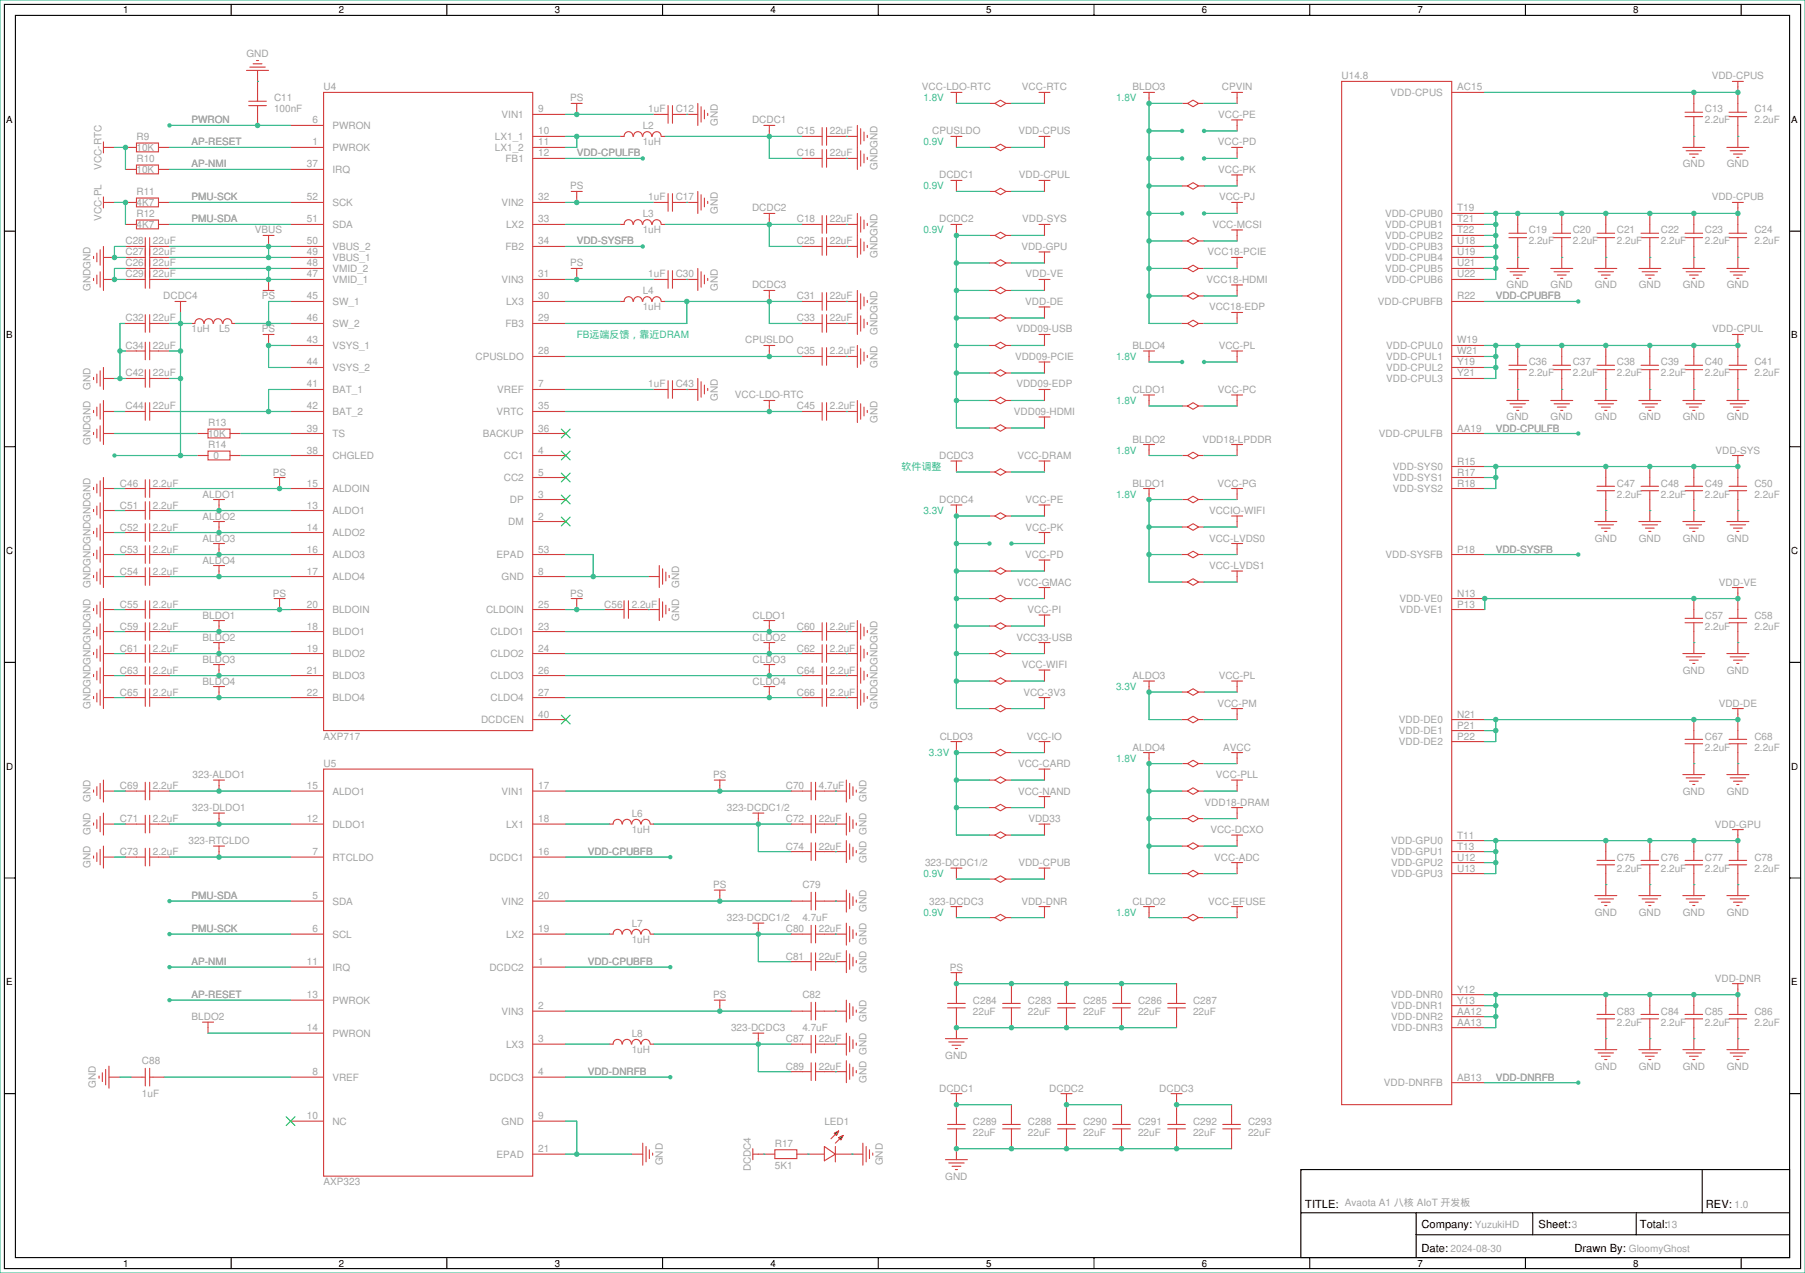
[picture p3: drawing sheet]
<svg xmlns="http://www.w3.org/2000/svg" width="417mm" height="294mm" viewBox="0 0 417 294" stroke-linecap="round" stroke-linejoin="round" font-family="sans-serif">
<defs><g id="words">
<g font-size="2.6">
<text x="301.2" y="278.9">TITLE: Avaota A1 頙䑋 AIoT 㬊鰔䎏</text>
<text x="393.7" y="278.9">REV: 1.0</text>
<text x="328.1" y="283.4">Company: YuzukiHD</text>
<text x="355.1" y="283.5">Sheet:3</text>
<text x="378.5" y="283.5">Total:13</text>
<text x="328.1" y="288.9">Date: 2024-08-30</text>
<text x="363.4" y="289">Drawn By: GloomyGhost</text>
</g>
<g font-size="2.3" fill="#a1a1a1">
<text x="56.9" y="13.3">GND</text>
<text x="63.2" y="23.4">C11</text>
<text x="74.7" y="20.9">U4</text>
<text x="131.6" y="23.4">PS</text>
<text x="212.8" y="20.9">VCC-LDO-RTC</text>
<text x="235.9" y="20.9">VCC-RTC</text>
<text x="261.4" y="20.9">BLDO3</text>
<text x="282" y="20.9">CPVIN</text>
<text x="309.6" y="18.3">U14.8</text>
<text x="320.9" y="22.1">VDD-CPUS</text>
<text x="336.3" y="20.9">AC15</text>
<text x="395" y="18.3">VDD-CPUS</text>
<text x="44.2" y="28.5">PWRON</text>
<text x="63.2" y="26">100nF</text>
<text x="72.1" y="28.5">6</text>
<text x="76.7" y="29.8">PWRON</text>
<text x="115.8" y="27.2">VIN1</text>
<text x="124.2" y="26">9</text>
<text x="148.3" y="29.8">L2</text>
<text x="149.6" y="26">1uF</text>
<text x="156" y="26">C12</text>
<text x="165.7" y="29" transform="rotate(-90 165.7 29)">GND</text>
<text x="173.6" y="28.5">DCDC1</text>
<text x="281.1" y="27.2">VCC-PE</text>
<text x="393.4" y="26">C13</text>
<text x="393.4" y="28.5">2.2uF</text>
<text x="404.9" y="26">C14</text>
<text x="404.9" y="28.5">2.2uF</text>
<text x="31.5" y="32.3">R9</text>
<text x="31.5" y="34.8">10K</text>
<text x="44.2" y="33.6">AP-RESET</text>
<text x="72.1" y="33.6">1</text>
<text x="76.7" y="34.8">PWROK</text>
<text x="114.2" y="32.3">LX1_1</text>
<text x="114.2" y="34.8">LX1_2</text>
<text x="124.2" y="31">10</text>
<text x="124.2" y="33.6">11</text>
<text x="148.3" y="33.6">1uH</text>
<text x="183.9" y="31">C15</text>
<text x="191.5" y="31">22uF</text>
<text x="215.1" y="31">CPUSLDO</text>
<text x="235" y="31">VDD-CPUS</text>
<text x="281.1" y="33.6">VCC-PD</text>
<text x="23.4" y="39.2" transform="rotate(-90 23.4 39.2)">VCC-RTC</text>
<text x="31.5" y="37.4">R10</text>
<text x="31.5" y="39.9">10K</text>
<text x="44.2" y="38.7">AP-NMI</text>
<text x="70.8" y="38.7">37</text>
<text x="76.7" y="39.9">IRQ</text>
<text x="116.7" y="37.4">FB1</text>
<text x="124.2" y="36.1">12</text>
<text x="133.1" y="36.1">VDD-CPULFB</text>
<text x="183.9" y="36.1">C16</text>
<text x="191.5" y="36.1">22uF</text>
<text x="202.5" y="39.1" transform="rotate(-90 202.5 39.1)">GNDGND</text>
<text x="216.8" y="41.2">DCDC1</text>
<text x="235.1" y="41.2">VDD-CPUL</text>
<text x="281.1" y="39.9">VCC-PK</text>
<text x="388.3" y="38.7">GND</text>
<text x="398.5" y="38.7">GND</text>
<text x="31.5" y="45">R11</text>
<text x="31.5" y="47.5">4K7</text>
<text x="44.2" y="46.3">PMU-SCK</text>
<text x="70.8" y="46.3">52</text>
<text x="76.7" y="47.5">SCK</text>
<text x="115.8" y="47.5">VIN2</text>
<text x="124.2" y="46.3">32</text>
<text x="131.6" y="43.7">PS</text>
<text x="149.6" y="46.3">1uF</text>
<text x="156" y="46.3">C17</text>
<text x="281.3" y="46.3">VCC-PJ</text>
<text x="395" y="46.3">VDD-CPUB</text>
<text x="23.4" y="51" transform="rotate(-90 23.4 51)">VCC-PL</text>
<text x="31.5" y="50.1">R12</text>
<text x="31.5" y="52.6">4K7</text>
<text x="44.2" y="51.4">PMU-SDA</text>
<text x="58.8" y="53.9">VBUS</text>
<text x="70.8" y="51.4">51</text>
<text x="76.7" y="52.6">SDA</text>
<text x="116.8" y="52.6">LX2</text>
<text x="124.2" y="51.4">33</text>
<text x="148.3" y="50.1">L3</text>
<text x="148.3" y="53.9">1uH</text>
<text x="165.7" y="49.3" transform="rotate(-90 165.7 49.3)">GND</text>
<text x="173.6" y="48.8">DCDC2</text>
<text x="183.9" y="51.4">C18</text>
<text x="191.5" y="51.4">22uF</text>
<text x="216.8" y="51.4">DCDC2</text>
<text x="235.9" y="51.4">VDD-SYS</text>
<text x="279.8" y="52.6">VCC-MCSI</text>
<text x="319.7" y="50.1">VDD-CPUB0</text>
<text x="319.7" y="52.6">VDD-CPUB1</text>
<text x="336.3" y="48.8">T19</text>
<text x="336.3" y="51.4">T21</text>
<text x="336.3" y="53.9">T22</text>
<text x="352.8" y="53.9">C19</text>
<text x="363" y="53.9">C20</text>
<text x="373.1" y="53.9">C21</text>
<text x="383.3" y="53.9">C22</text>
<text x="393.4" y="53.9">C23</text>
<text x="404.9" y="53.9">C24</text>
<text x="29" y="59">C27</text>
<text x="29" y="56.4">C28</text>
<text x="35.3" y="59">22uF</text>
<text x="35.3" y="56.4">22uF</text>
<text x="70.8" y="59">49</text>
<text x="70.8" y="56.4">50</text>
<text x="76.7" y="57.7">VBUS_2</text>
<text x="116.7" y="57.7">FB2</text>
<text x="124.2" y="56.4">34</text>
<text x="133.1" y="56.4">VDD-SYSFB</text>
<text x="183.9" y="56.4">C25</text>
<text x="191.5" y="56.4">22uF</text>
<text x="202.5" y="59.5" transform="rotate(-90 202.5 59.5)">GNDGND</text>
<text x="235.7" y="57.7">VDD-GPU</text>
<text x="278.7" y="59">VCC18-PCIE</text>
<text x="319.7" y="55.2">VDD-CPUB2</text>
<text x="319.7" y="57.7">VDD-CPUB3</text>
<text x="336.3" y="56.4">U18</text>
<text x="336.3" y="59">U19</text>
<text x="352.8" y="56.4">2.2uF</text>
<text x="363" y="56.4">2.2uF</text>
<text x="373.1" y="56.4">2.2uF</text>
<text x="383.3" y="56.4">2.2uF</text>
<text x="393.4" y="56.4">2.2uF</text>
<text x="404.9" y="56.4">2.2uF</text>
<text x="29" y="61.5">C26</text>
<text x="29" y="64.1">C29</text>
<text x="35.3" y="61.5">22uF</text>
<text x="35.3" y="64.1">22uF</text>
<text x="70.8" y="64.1">47</text>
<text x="70.8" y="61.5">48</text>
<text x="76.7" y="65.3">VMID_1</text>
<text x="76.7" y="60.2">VBUS_1</text>
<text x="76.7" y="62.8">VMID_2</text>
<text x="115.8" y="65.3">VIN3</text>
<text x="124.2" y="64.1">31</text>
<text x="131.6" y="61.5">PS</text>
<text x="149.6" y="64.1">1uF</text>
<text x="156" y="64.1">C30</text>
<text x="236.7" y="64.1">VDD-VE</text>
<text x="278.4" y="65.3">VCC18-HDMI</text>
<text x="319.7" y="60.2">VDD-CPUB4</text>
<text x="319.7" y="62.8">VDD-CPUB5</text>
<text x="319.7" y="65.3">VDD-CPUB6</text>
<text x="336.3" y="61.5">U21</text>
<text x="336.3" y="64.1">U22</text>
<text x="20.9" y="67.1" transform="rotate(-90 20.9 67.1)">GNDGND</text>
<text x="37.7" y="69.1">DCDC4</text>
<text x="60.4" y="69.1">PS</text>
<text x="70.8" y="69.1">45</text>
<text x="76.7" y="70.4">SW_1</text>
<text x="116.8" y="70.4">LX3</text>
<text x="124.2" y="69.1">30</text>
<text x="148.3" y="67.9">L4</text>
<text x="148.3" y="71.7">1uH</text>
<text x="165.7" y="67.1" transform="rotate(-90 165.7 67.1)">GND</text>
<text x="173.6" y="66.6">DCDC3</text>
<text x="183.9" y="69.1">C31</text>
<text x="191.5" y="69.1">22uF</text>
<text x="236.6" y="70.4">VDD-DE</text>
<text x="279" y="71.7">VCC18-EDP</text>
<text x="318" y="70.4">VDD-CPUBFB</text>
<text x="336.3" y="69.1">R22</text>
<text x="345.2" y="69.1">VDD-CPUBFB</text>
<text x="347.7" y="66.6">GND</text>
<text x="357.9" y="66.6">GND</text>
<text x="368" y="66.6">GND</text>
<text x="378.2" y="66.6">GND</text>
<text x="388.3" y="66.6">GND</text>
<text x="398.5" y="66.6">GND</text>
<text x="29" y="74.2">C32</text>
<text x="35.3" y="74.2">22uF</text>
<text x="44.2" y="76.8">1uH</text>
<text x="50.5" y="76.8">L5</text>
<text x="60.4" y="76.8">PS</text>
<text x="70.8" y="74.2">46</text>
<text x="76.7" y="75.5">SW_2</text>
<text x="116.7" y="75.5">FB3</text>
<text x="124.2" y="74.2">29</text>
<text x="183.9" y="74.2">C33</text>
<text x="191.5" y="74.2">22uF</text>
<text x="202.5" y="77.2" transform="rotate(-90 202.5 77.2)">GNDGND</text>
<text x="234.6" y="76.8">VDD09-USB</text>
<text x="395.2" y="76.8">VDD-CPUL</text>
<text x="29" y="80.6">C34</text>
<text x="35.3" y="80.6">22uF</text>
<text x="70.8" y="79.3">43</text>
<text x="76.7" y="80.6">VSYS_1</text>
<text x="109.7" y="83.1">CPUSLDO</text>
<text x="124.2" y="81.8">28</text>
<text x="172" y="79.3">CPUSLDO</text>
<text x="183.9" y="81.8">C35</text>
<text x="191.5" y="81.8">2.2uF</text>
<text x="234.2" y="83.1">VDD09-PCIE</text>
<text x="261.4" y="80.6">BLDO4</text>
<text x="281.3" y="80.6">VCC-PL</text>
<text x="319.9" y="80.6">VDD-CPUL0</text>
<text x="319.9" y="83.1">VDD-CPUL1</text>
<text x="336.3" y="79.3">W19</text>
<text x="336.3" y="81.8">W21</text>
<text x="20.9" y="89.9" transform="rotate(-90 20.9 89.9)">GND</text>
<text x="29" y="86.9">C42</text>
<text x="35.3" y="86.9">22uF</text>
<text x="70.8" y="89.5">41</text>
<text x="70.8" y="84.4">44</text>
<text x="76.7" y="85.6">VSYS_2</text>
<text x="124.2" y="89.5">7</text>
<text x="149.6" y="89.5">1uF</text>
<text x="156" y="89.5">C43</text>
<text x="202.5" y="84.9" transform="rotate(-90 202.5 84.9)">GND</text>
<text x="234.6" y="89.5">VDD09-EDP</text>
<text x="319.9" y="85.6">VDD-CPUL2</text>
<text x="319.9" y="88.2">VDD-CPUL3</text>
<text x="336.3" y="84.4">Y19</text>
<text x="336.3" y="86.9">Y21</text>
<text x="352.8" y="84.4">C36</text>
<text x="352.8" y="86.9">2.2uF</text>
<text x="363" y="84.4">C37</text>
<text x="363" y="86.9">2.2uF</text>
<text x="373.1" y="84.4">C38</text>
<text x="373.1" y="86.9">2.2uF</text>
<text x="383.3" y="84.4">C39</text>
<text x="383.3" y="86.9">2.2uF</text>
<text x="393.4" y="84.4">C40</text>
<text x="393.4" y="86.9">2.2uF</text>
<text x="404.9" y="84.4">C41</text>
<text x="404.9" y="86.9">2.2uF</text>
<text x="29" y="94.5">C44</text>
<text x="35.3" y="94.5">22uF</text>
<text x="70.8" y="94.5">42</text>
<text x="76.7" y="90.7">BAT_1</text>
<text x="76.7" y="95.8">BAT_2</text>
<text x="114.6" y="95.8">VRTC</text>
<text x="114.7" y="90.7">VREF</text>
<text x="124.2" y="94.5">35</text>
<text x="165.7" y="92.5" transform="rotate(-90 165.7 92.5)">GND</text>
<text x="169.6" y="92">VCC-LDO-RTC</text>
<text x="183.9" y="94.5">C45</text>
<text x="191.5" y="94.5">2.2uF</text>
<text x="234" y="95.8">VDD09-HDMI</text>
<text x="261.3" y="90.7">CLDO1</text>
<text x="281.1" y="90.7">VCC-PC</text>
<text x="48" y="98.3">R13</text>
<text x="48" y="100.9">10K</text>
<text x="70.8" y="99.6">39</text>
<text x="76.7" y="100.9">TS</text>
<text x="111.4" y="100.9">BACKUP</text>
<text x="124.2" y="99.6">36</text>
<text x="202.5" y="97.6" transform="rotate(-90 202.5 97.6)">GND</text>
<text x="318.2" y="100.9">VDD-CPULFB</text>
<text x="336.3" y="99.6">AA19</text>
<text x="345.2" y="99.6">VDD-CPULFB</text>
<text x="347.7" y="97.1">GND</text>
<text x="357.9" y="97.1">GND</text>
<text x="368" y="97.1">GND</text>
<text x="378.2" y="97.1">GND</text>
<text x="388.3" y="97.1">GND</text>
<text x="398.5" y="97.1">GND</text>
<text x="20.9" y="102.6" transform="rotate(-90 20.9 102.6)">GNDGND</text>
<text x="48" y="103.4">R14</text>
<text x="49.3" y="106">0</text>
<text x="70.8" y="104.7">38</text>
<text x="76.7" y="106">CHGLED</text>
<text x="116.3" y="106">CC1</text>
<text x="124.2" y="104.7">4</text>
<text x="216.8" y="106">DCDC3</text>
<text x="234.8" y="106">VCC-DRAM</text>
<text x="261.4" y="102.2">BLDO2</text>
<text x="277.5" y="102.2">VDD18-LPDDR</text>
<text x="336.3" y="107.2">R15</text>
<text x="395.9" y="104.7">VDD-SYS</text>
<text x="27.7" y="112.3">C46</text>
<text x="35.3" y="112.3">2.2uF</text>
<text x="63" y="109.8">PS</text>
<text x="70.8" y="112.3">15</text>
<text x="76.7" y="113.6">ALDOIN</text>
<text x="116.3" y="111">CC2</text>
<text x="124.2" y="109.8">5</text>
<text x="261.4" y="112.3">BLDO1</text>
<text x="281" y="112.3">VCC-PG</text>
<text x="321.4" y="108.5">VDD-SYS0</text>
<text x="321.4" y="111">VDD-SYS1</text>
<text x="321.4" y="113.6">VDD-SYS2</text>
<text x="336.3" y="109.8">R17</text>
<text x="336.3" y="112.3">R18</text>
<text x="373.1" y="112.3">C47</text>
<text x="383.3" y="112.3">C48</text>
<text x="393.4" y="112.3">C49</text>
<text x="404.9" y="112.3">C50</text>
<text x="27.7" y="117.4">C51</text>
<text x="35.3" y="117.4">2.2uF</text>
<text x="46.8" y="119.9">ALDO2</text>
<text x="46.8" y="114.9">ALDO1</text>
<text x="70.8" y="117.4">13</text>
<text x="76.7" y="118.7">ALDO1</text>
<text x="117.7" y="116.1">DP</text>
<text x="124.2" y="114.9">3</text>
<text x="124.2" y="119.9">2</text>
<text x="216.8" y="116.1">DCDC4</text>
<text x="236.7" y="116.1">VCC-PE</text>
<text x="279" y="118.7">VCCIO-WIFI</text>
<text x="373.1" y="114.9">2.2uF</text>
<text x="383.3" y="114.9">2.2uF</text>
<text x="393.4" y="114.9">2.2uF</text>
<text x="404.9" y="114.9">2.2uF</text>
<text x="27.7" y="122.5">C52</text>
<text x="35.3" y="122.5">2.2uF</text>
<text x="46.8" y="125">ALDO3</text>
<text x="70.8" y="122.5">14</text>
<text x="76.7" y="123.7">ALDO2</text>
<text x="117.3" y="121.2">DM</text>
<text x="236.7" y="122.5">VCC-PK</text>
<text x="279" y="125">VCC-LVDS0</text>
<text x="368" y="125">GND</text>
<text x="378.2" y="125">GND</text>
<text x="388.3" y="125">GND</text>
<text x="398.5" y="125">GND</text>
<text x="27.7" y="127.6">C53</text>
<text x="35.3" y="127.6">2.2uF</text>
<text x="46.8" y="130.1">ALDO4</text>
<text x="70.8" y="127.6">16</text>
<text x="76.7" y="128.8">ALDO3</text>
<text x="114.6" y="128.8">EPAD</text>
<text x="124.2" y="127.6">53</text>
<text x="236.6" y="128.8">VCC-PD</text>
<text x="279" y="131.4">VCC-LVDS1</text>
<text x="319.8" y="128.8">VDD-SYSFB</text>
<text x="336.3" y="127.6">P18</text>
<text x="345.2" y="127.6">VDD-SYSFB</text>
<text x="20.9" y="135.7" transform="rotate(-90 20.9 135.7)">GNDGNDGNDGNDGND</text>
<text x="27.7" y="132.6">C54</text>
<text x="35.3" y="132.6">2.2uF</text>
<text x="63" y="137.7">PS</text>
<text x="70.8" y="132.6">17</text>
<text x="76.7" y="133.9">ALDO4</text>
<text x="115.8" y="133.9">GND</text>
<text x="124.2" y="132.6">8</text>
<text x="131.6" y="137.7">PS</text>
<text x="156.8" y="135.7" transform="rotate(-90 156.8 135.7)">GND</text>
<text x="234.8" y="135.2">VCC-GMAC</text>
<text x="336.3" y="137.7">N13</text>
<text x="396.7" y="135.2">VDD-VE</text>
<text x="27.7" y="140.3">C55</text>
<text x="35.3" y="140.3">2.2uF</text>
<text x="46.8" y="142.8">BLDO1</text>
<text x="70.8" y="140.3">20</text>
<text x="76.7" y="141.5">BLDOIN</text>
<text x="112.2" y="141.5">CLDOIN</text>
<text x="124.2" y="140.3">25</text>
<text x="139.4" y="140.3">C56</text>
<text x="145.8" y="140.3">2.2uF</text>
<text x="156.8" y="143.3" transform="rotate(-90 156.8 143.3)">GND</text>
<text x="173.7" y="142.8">CLDO1</text>
<text x="237.1" y="141.5">VCC-PI</text>
<text x="323" y="139">VDD-VE0</text>
<text x="323" y="141.5">VDD-VE1</text>
<text x="336.3" y="140.3">P13</text>
<text x="393.4" y="142.8">C57</text>
<text x="404.9" y="142.8">C58</text>
<text x="27.7" y="145.3">C59</text>
<text x="35.3" y="145.3">2.2uF</text>
<text x="46.8" y="147.9">BLDO2</text>
<text x="70.8" y="145.3">18</text>
<text x="76.7" y="146.6">BLDO1</text>
<text x="113.2" y="146.6">CLDO1</text>
<text x="124.2" y="145.3">23</text>
<text x="173.7" y="147.9">CLDO2</text>
<text x="183.9" y="145.3">C60</text>
<text x="191.5" y="145.3">2.2uF</text>
<text x="234.6" y="147.9">VCC33-USB</text>
<text x="393.4" y="145.3">2.2uF</text>
<text x="404.9" y="145.3">2.2uF</text>
<text x="27.7" y="150.4">C61</text>
<text x="27.7" y="155.5">C63</text>
<text x="35.3" y="150.4">2.2uF</text>
<text x="35.3" y="155.5">2.2uF</text>
<text x="46.8" y="153">BLDO3</text>
<text x="70.8" y="150.4">19</text>
<text x="70.8" y="155.5">21</text>
<text x="76.7" y="151.7">BLDO2</text>
<text x="113.2" y="151.7">CLDO2</text>
<text x="124.2" y="150.4">24</text>
<text x="124.2" y="155.5">26</text>
<text x="173.7" y="153">CLDO3</text>
<text x="183.9" y="150.4">C62</text>
<text x="183.9" y="155.5">C64</text>
<text x="191.5" y="150.4">2.2uF</text>
<text x="191.5" y="155.5">2.2uF</text>
<text x="235.8" y="154.2">VCC-WIFI</text>
<text x="388.3" y="155.5">GND</text>
<text x="398.5" y="155.5">GND</text>
<text x="27.7" y="160.6">C65</text>
<text x="35.3" y="160.6">2.2uF</text>
<text x="46.8" y="158">BLDO4</text>
<text x="70.8" y="160.6">22</text>
<text x="76.7" y="156.8">BLDO3</text>
<text x="76.7" y="161.8">BLDO4</text>
<text x="113.2" y="156.8">CLDO3</text>
<text x="113.2" y="161.8">CLDO4</text>
<text x="124.2" y="160.6">27</text>
<text x="173.7" y="158">CLDO4</text>
<text x="183.9" y="160.6">C66</text>
<text x="191.5" y="160.6">2.2uF</text>
<text x="236.2" y="160.6">VCC-3V3</text>
<text x="261.4" y="156.8">ALDO3</text>
<text x="281.3" y="156.8">VCC-PL</text>
<text x="20.9" y="163.6" transform="rotate(-90 20.9 163.6)">GNDGNDGNDGNDGND</text>
<text x="111" y="166.9">DCDCEN</text>
<text x="124.2" y="165.7">40</text>
<text x="202.5" y="163.6" transform="rotate(-90 202.5 163.6)">GNDGNDGNDGND</text>
<text x="280.9" y="163.1">VCC-PM</text>
<text x="322.9" y="166.9">VDD-DE0</text>
<text x="336.3" y="165.7">N21</text>
<text x="396.6" y="163.1">VDD-DE</text>
<text x="74.7" y="170.7">AXP717</text>
<text x="216.9" y="170.7">CLDO3</text>
<text x="237" y="170.7">VCC-IO</text>
<text x="261.4" y="173.3">ALDO4</text>
<text x="282.3" y="173.3">AVCC</text>
<text x="322.9" y="169.5">VDD-DE1</text>
<text x="322.9" y="172">VDD-DE2</text>
<text x="336.3" y="168.2">P21</text>
<text x="336.3" y="170.7">P22</text>
<text x="393.4" y="170.7">C67</text>
<text x="393.4" y="173.3">2.2uF</text>
<text x="404.9" y="170.7">C68</text>
<text x="404.9" y="173.3">2.2uF</text>
<text x="44.4" y="179.6">323-ALDO1</text>
<text x="74.7" y="177.1">U5</text>
<text x="164.6" y="179.6">PS</text>
<text x="235" y="177.1">VCC-CARD</text>
<text x="280.6" y="179.6">VCC-PLL</text>
<text x="20.9" y="185.2" transform="rotate(-90 20.9 185.2)">GND</text>
<text x="27.7" y="182.2">C69</text>
<text x="35.3" y="182.2">2.2uF</text>
<text x="70.8" y="182.2">15</text>
<text x="76.7" y="183.4">ALDO1</text>
<text x="115.8" y="183.4">VIN1</text>
<text x="124.2" y="182.2">17</text>
<text x="181.4" y="182.2">C70</text>
<text x="189" y="182.2">4.7uF</text>
<text x="199.9" y="185.2" transform="rotate(-90 199.9 185.2)">GND</text>
<text x="235" y="183.4">VCC-NAND</text>
<text x="278" y="186">VDD18-DRAM</text>
<text x="388.3" y="183.4">GND</text>
<text x="398.5" y="183.4">GND</text>
<text x="27.7" y="189.8">C71</text>
<text x="35.3" y="189.8">2.2uF</text>
<text x="44.4" y="187.2">323-DLDO1</text>
<text x="70.8" y="189.8">12</text>
<text x="76.7" y="191.1">DLDO1</text>
<text x="116.8" y="191.1">LX1</text>
<text x="124.2" y="189.8">18</text>
<text x="145.8" y="188.5">L6</text>
<text x="167.8" y="187.2">323-DCDC1/2</text>
<text x="181.4" y="189.8">C72</text>
<text x="189" y="189.8">22uF</text>
<text x="237.3" y="189.8">VDD33</text>
<text x="395.7" y="191.1">VDD-GPU</text>
<text x="20.9" y="192.8" transform="rotate(-90 20.9 192.8)">GND</text>
<text x="27.7" y="197.4">C73</text>
<text x="35.3" y="197.4">2.2uF</text>
<text x="43.5" y="194.9">323-RTCLDO</text>
<text x="72.1" y="197.4">7</text>
<text x="124.2" y="197.4">16</text>
<text x="135.6" y="197.4">VDD-CPUBFB</text>
<text x="145.8" y="192.3">1uH</text>
<text x="181.4" y="196.1">C74</text>
<text x="189" y="196.1">22uF</text>
<text x="279.3" y="192.3">VCC-DCXO</text>
<text x="321.1" y="194.9">VDD-GPU0</text>
<text x="321.1" y="197.4">VDD-GPU1</text>
<text x="336.3" y="193.6">T11</text>
<text x="336.3" y="196.1">T13</text>
<text x="20.9" y="200.4" transform="rotate(-90 20.9 200.4)">GND</text>
<text x="76.7" y="198.7">RTCLDO</text>
<text x="113" y="198.7">DCDC1</text>
<text x="199.9" y="199.2" transform="rotate(-90 199.9 199.2)">GND GND</text>
<text x="213.5" y="199.9">323-DCDC1/2</text>
<text x="235" y="199.9">VDD-CPUB</text>
<text x="280.2" y="198.7">VCC-ADC</text>
<text x="321.1" y="199.9">VDD-GPU2</text>
<text x="321.1" y="202.5">VDD-GPU3</text>
<text x="336.3" y="198.7">U12</text>
<text x="336.3" y="201.2">U13</text>
<text x="373.1" y="198.7">C75</text>
<text x="373.1" y="201.2">2.2uF</text>
<text x="383.3" y="198.7">C76</text>
<text x="383.3" y="201.2">2.2uF</text>
<text x="393.4" y="198.7">C77</text>
<text x="393.4" y="201.2">2.2uF</text>
<text x="404.9" y="198.7">C78</text>
<text x="404.9" y="201.2">2.2uF</text>
<text x="44.2" y="207.6">PMU-SDA</text>
<text x="72.1" y="207.6">5</text>
<text x="76.7" y="208.8">SDA</text>
<text x="115.8" y="208.8">VIN2</text>
<text x="124.2" y="207.6">20</text>
<text x="164.6" y="205">PS</text>
<text x="185.2" y="205">C79</text>
<text x="214.4" y="208.8">323-DCDC3</text>
<text x="235.7" y="208.8">VDD-DNR</text>
<text x="261.3" y="208.8">CLDO2</text>
<text x="278.8" y="208.8">VCC-EFUSE</text>
<text x="44.2" y="215.2">PMU-SCK</text>
<text x="72.1" y="215.2">6</text>
<text x="124.2" y="215.2">19</text>
<text x="145.8" y="213.9">L7</text>
<text x="167.8" y="212.6">323-DCDC1/2</text>
<text x="181.4" y="215.2">C80</text>
<text x="185.2" y="212.6">4.7uF</text>
<text x="189" y="215.2">22uF</text>
<text x="199.9" y="210.6" transform="rotate(-90 199.9 210.6)">GND</text>
<text x="368" y="211.4">GND</text>
<text x="378.2" y="211.4">GND</text>
<text x="388.3" y="211.4">GND</text>
<text x="398.5" y="211.4">GND</text>
<text x="76.7" y="216.5">SCL</text>
<text x="116.8" y="216.5">LX2</text>
<text x="145.8" y="217.7">1uH</text>
<text x="181.4" y="221.5">C81</text>
<text x="189" y="221.5">22uF</text>
<text x="44.2" y="222.8">AP-NMI</text>
<text x="70.8" y="222.8">11</text>
<text x="76.7" y="224.1">IRQ</text>
<text x="113" y="224.1">DCDC2</text>
<text x="124.2" y="222.8">1</text>
<text x="135.6" y="222.8">VDD-CPUBFB</text>
<text x="199.9" y="224.6" transform="rotate(-90 199.9 224.6)">GND GND</text>
<text x="219.2" y="224.1">PS</text>
<text x="395.7" y="226.6">VDD-DNR</text>
<text x="44.2" y="230.4">AP-RESET</text>
<text x="70.8" y="230.4">13</text>
<text x="76.7" y="231.7">PWROK</text>
<text x="124.2" y="233">2</text>
<text x="164.6" y="230.4">PS</text>
<text x="185.2" y="230.4">C82</text>
<text x="224.5" y="231.7">C284</text>
<text x="237.2" y="231.7">C283</text>
<text x="249.9" y="231.7">C285</text>
<text x="262.6" y="231.7">C286</text>
<text x="275.3" y="231.7">C287</text>
<text x="321.1" y="230.4">VDD-DNR0</text>
<text x="321.1" y="233">VDD-DNR1</text>
<text x="336.3" y="229.2">Y12</text>
<text x="336.3" y="231.7">Y13</text>
<text x="44.2" y="235.5">BLDO2</text>
<text x="70.8" y="238">14</text>
<text x="76.7" y="239.3">PWRON</text>
<text x="115.8" y="234.2">VIN3</text>
<text x="145.8" y="239.3">L8</text>
<text x="168.7" y="238">323-DCDC3</text>
<text x="185.2" y="238">4.7uF</text>
<text x="199.9" y="236" transform="rotate(-90 199.9 236)">GND</text>
<text x="224.5" y="234.2">22uF</text>
<text x="237.2" y="234.2">22uF</text>
<text x="249.9" y="234.2">22uF</text>
<text x="262.6" y="234.2">22uF</text>
<text x="275.3" y="234.2">22uF</text>
<text x="321.1" y="235.5">VDD-DNR2</text>
<text x="321.1" y="238">VDD-DNR3</text>
<text x="336.3" y="234.2">AA12</text>
<text x="336.3" y="236.8">AA13</text>
<text x="373.1" y="234.2">C83</text>
<text x="373.1" y="236.8">2.2uF</text>
<text x="383.3" y="234.2">C84</text>
<text x="383.3" y="236.8">2.2uF</text>
<text x="393.4" y="234.2">C85</text>
<text x="393.4" y="236.8">2.2uF</text>
<text x="404.9" y="234.2">C86</text>
<text x="404.9" y="236.8">2.2uF</text>
<text x="32.8" y="245.7">C88</text>
<text x="116.8" y="241.9">LX3</text>
<text x="124.2" y="240.6">3</text>
<text x="145.8" y="243.1">1uH</text>
<text x="181.4" y="240.6">C87</text>
<text x="189" y="240.6">22uF</text>
<text x="218.2" y="244.4">GND</text>
<text x="22.1" y="251.2" transform="rotate(-90 22.1 251.2)">GND</text>
<text x="72.1" y="248.2">8</text>
<text x="76.7" y="249.5">VREF</text>
<text x="113" y="249.5">DCDC3</text>
<text x="124.2" y="248.2">4</text>
<text x="135.6" y="248.2">VDD-DNRFB</text>
<text x="181.4" y="246.9">C89</text>
<text x="189" y="246.9">22uF</text>
<text x="199.9" y="250" transform="rotate(-90 199.9 250)">GND GND</text>
<text x="319.4" y="250.7">VDD-DNRFB</text>
<text x="336.3" y="249.5">AB13</text>
<text x="345.2" y="249.5">VDD-DNRFB</text>
<text x="368" y="246.9">GND</text>
<text x="378.2" y="246.9">GND</text>
<text x="388.3" y="246.9">GND</text>
<text x="398.5" y="246.9">GND</text>
<text x="32.8" y="253.3">1uF</text>
<text x="216.8" y="252">DCDC1</text>
<text x="242.2" y="252">DCDC2</text>
<text x="267.6" y="252">DCDC3</text>
<text x="70.8" y="258.4">10</text>
<text x="76.7" y="259.6">NC</text>
<text x="115.8" y="259.6">GND</text>
<text x="124.2" y="258.4">9</text>
<text x="190.2" y="259.6">LED1</text>
<text x="224.5" y="259.6">C289</text>
<text x="224.5" y="262.2">22uF</text>
<text x="237.2" y="259.6">C288</text>
<text x="237.2" y="262.2">22uF</text>
<text x="249.9" y="259.6">C290</text>
<text x="249.9" y="262.2">22uF</text>
<text x="262.6" y="259.6">C291</text>
<text x="262.6" y="262.2">22uF</text>
<text x="275.3" y="259.6">C292</text>
<text x="275.3" y="262.2">22uF</text>
<text x="288" y="259.6">C293</text>
<text x="288" y="262.2">22uF</text>
<text x="114.6" y="267.3">EPAD</text>
<text x="124.2" y="266">21</text>
<text x="153" y="269" transform="rotate(-90 153 269)">GND</text>
<text x="178.8" y="264.7">R17</text>
<text x="178.8" y="269.8">5K1</text>
<text x="203.8" y="269" transform="rotate(-90 203.8 269)">GND</text>
<text x="74.7" y="273.6">AXP323</text>
<text x="173.3" y="270.4" transform="rotate(-90 173.3 270.4)">DCDC4</text>
<text x="218.2" y="272.3">GND</text>
</g>
<g font-size="2.3" fill="#3cbb90">
<text x="213.1" y="23.4">1.8V</text>
<text x="257.6" y="23.4">1.8V</text>
<text x="213.1" y="33.6">0.9V</text>
<text x="213.1" y="43.7">0.9V</text>
<text x="213.1" y="53.9">0.9V</text>
<text x="133.1" y="78">FB远端鰌馈，靠近DRAM</text>
<text x="257.6" y="83.1">1.8V</text>
<text x="257.6" y="93.3">1.8V</text>
<text x="257.6" y="104.7">1.8V</text>
<text x="208" y="108.5">软錱调䆃</text>
<text x="213.1" y="118.7">3.3V</text>
<text x="257.6" y="114.9">1.8V</text>
<text x="257.6" y="159.3">3.3V</text>
<text x="214.4" y="174.5">3.3V</text>
<text x="257.6" y="175.8">1.8V</text>
<text x="213.1" y="202.5">0.9V</text>
<text x="213.1" y="211.4">0.9V</text>
<text x="257.6" y="211.4">1.8V</text>
</g>
<g font-size="2.2">
<text x="28.4" y="3.1">1</text>
<text x="78.2" y="3.1">2</text>
<text x="128" y="3.1">3</text>
<text x="177.8" y="3.1">4</text>
<text x="227.6" y="3.1">5</text>
<text x="277.4" y="3.1">6</text>
<text x="327.2" y="3.1">7</text>
<text x="376.9" y="3.1">8</text>
<text x="1.4" y="28.3">A</text>
<text x="413.4" y="28.3">A</text>
<text x="1.4" y="78.1">B</text>
<text x="413.4" y="78.1">B</text>
<text x="1.4" y="127.9">C</text>
<text x="413.4" y="127.9">C</text>
<text x="1.4" y="177.7">D</text>
<text x="413.4" y="177.7">D</text>
<text x="1.4" y="227.5">E</text>
<text x="413.4" y="227.5">E</text>
<text x="28.4" y="292.4">1</text>
<text x="78.2" y="292.4">2</text>
<text x="128" y="292.4">3</text>
<text x="177.8" y="292.4">4</text>
<text x="227.6" y="292.4">5</text>
<text x="277.4" y="292.4">6</text>
<text x="327.2" y="292.4">7</text>
<text x="376.9" y="292.4">8</text>
</g>
</g></defs>
<path d="M0 0h416.6v293.9h-416.6z" fill="#fff" stroke="#3dbc91" stroke-width=".25"/>
<g fill="#3dbc91">
<circle cx="148.3" cy="36.6" r=".51"/>
<circle cx="148.3" cy="56.9" r=".51"/>
<circle cx="26.4" cy="105.2" r=".51"/>
<circle cx="39.1" cy="29" r=".51"/>
<circle cx="154.7" cy="197.9" r=".51"/>
<circle cx="154.7" cy="223.3" r=".51"/>
<circle cx="154.7" cy="248.7" r=".51"/>
<circle cx="39.1" cy="208" r=".51"/>
<circle cx="39.1" cy="215.6" r=".51"/>
<circle cx="39.1" cy="223.3" r=".51"/>
<circle cx="39.1" cy="230.9" r=".51"/>
<circle cx="364.2" cy="69.6" r=".51"/>
<circle cx="364.2" cy="100.1" r=".51"/>
<circle cx="364.2" cy="128" r=".51"/>
<circle cx="364.2" cy="249.9" r=".51"/>
<circle cx="228.3" cy="125.5" r=".51"/>
<circle cx="233.4" cy="125.5" r=".51"/>
<circle cx="277.9" cy="30.2" r=".51"/>
<circle cx="277.9" cy="36.6" r=".51"/>
<circle cx="277.9" cy="49.3" r=".51"/>
<circle cx="272.8" cy="30.2" r=".51"/>
<circle cx="272.8" cy="36.6" r=".51"/>
<circle cx="272.8" cy="49.3" r=".51"/>
<circle cx="272.8" cy="83.6" r=".51"/>
<circle cx="277.9" cy="83.6" r=".51"/>
</g>
<g fill="none" stroke="#000" stroke-width=".25">
<path d="M1 1h414.5v291.9h-414.5zM3.6 3.6h409.4v286.7h-409.4zM53.3 1v2.6M103.1 1v2.6M152.9 1v2.6M202.7 1v2.6M252.5 1v2.6M302.3 1v2.6M352 1v2.6M401.8 1v2.6M1 53.3h2.6M413 53.3h2.5"/>
<path d="M1 103.1h2.6M413 103.1h2.5M1 152.9h2.6M413 152.9h2.5M1 202.7h2.6M413 202.7h2.5M1 252.5h2.6M413 252.5h2.5M300.2 270h112.8v20.3h-112.8zM300.3 280h112.6M326.8 280v10.1M353.7 280v5.1"/>
<path d="M377.6 280v5.1M392.8 270v10M53.3 290.3v2.6M103.1 290.3v2.6M152.9 290.3v2.6M202.7 290.3v2.6M252.5 290.3v2.6M302.3 290.3v2.6M326.8 285.1h86.1M352 290.3v2.6M401.8 290.3v2.6"/>
</g>
<g fill="none" stroke="#d33d3d" stroke-width=".25">
<path d="M56.9 16.3h5.1M57.7 15.5h3.5M58.4 14.7h2.1M59.2 14h.5M59.4 16.3v7.1M309.6 18.8h25.4v236.2h-25.4zM399.8 18.8h2.5M401.1 18.8v7.1M23.9 34h2.5M23.9 32.8v2.5M29 39.1h2.5M29 34h2.5"/>
<path d="M31.5 38.1h5.1v2h-5.1zM31.5 33h5.1v2.1h-5.1zM36.6 39.1h2.5M36.6 34h2.5M57.4 24.4h4.1M57.4 23.4h4.1M59.4 24.4v4.6M67.1 29h7.6M67.1 39.1h7.6M67.1 34h7.6M74.7 21.3h48.2v147.4h-48.2zM122.9 26.4h7.7"/>
<path d="M122.9 31.5h7.7M122.9 36.6h7.7M122.9 34h7.7M131.8 23.9h2.6M133.1 23.9v2.5M143.3 31.5h.7M144 31.5a1.01 1.01 0 0 1 1.1-1.1 1.01 1.01 0 0 1 1 1.1M146.2 31.5a1.01 1.01 0 0 1 1-1.1 1.01 1.01 0 0 1 1 1.1M148.4 31.5a1.01 1.01 0 0 1 1-1.1 1.01 1.01 0 0 1 1 1.1M150.5 31.5a1.01 1.01 0 0 1 1.1-1.1 1.01 1.01 0 0 1 1 1.1M150.9 26.4h3.3M152.7 31.5h.7"/>
<path d="M154.2 24.4v4M155.2 26.4h5.8M155.2 24.4v4M161 23.9v5.1M161.8 24.6v3.6M162.6 25.4v2M163.3 26.2v.5M176.3 29h2.5M177.5 29v2.5M185.2 31.5h4.5M185.2 36.6h4.5M189.7 29.5v4"/>
<path d="M189.7 34.5v4.1M190.8 31.5h7.1M190.8 36.6h7.1M190.8 29.5v4M190.8 34.5v4.1M197.9 29v10.1M198.6 29.7v3.6M198.6 34.8v3.6M199.4 30.5v2M199.4 35.6v2M200.2 31.2v.5M200.2 36.3v.5"/>
<path d="M219.5 21.3h2.5M219.5 31.5h2.5M220.7 21.3v2.6M220.7 31.5v2.5M228.3 34h1.3M228.3 23.9h1.3M229.6 23.9l1.3-.8 1.3 .8-1.3 .7zM229.6 34l1.3-.7 1.3 .7-1.3 .8zM232.2 34h1.2M232.2 23.9h1.2M239.8 21.3h2.5M239.8 31.5h2.5"/>
<path d="M241 21.3v2.6M241 31.5v2.5M263.9 21.3h2.5M265.2 21.3v2.6M272.8 23.9h1.3M274.1 23.9l1.2-.8 1.3 .8-1.3 .7zM276.6 23.9h1.3M284.2 21.3h2.6M284.2 34h2.6M284.2 27.7h2.6M285.5 21.3v2.6M285.5 27.7v2.5"/>
<path d="M285.5 34v2.6M335 21.3h7.6M388.4 34h5M388.9 25.9h4M388.9 26.9h4M389.1 34.8h3.6M389.9 35.6h2M390.7 36.3h.5M390.9 21.3v4.6M390.9 26.9v7.1M398.5 34h5.1M399 25.9h4.1"/>
<path d="M399 26.9h4.1M399.3 34.8h3.5M400.1 35.6h2M400.8 36.3h.5M401.1 26.9v7.1M21.6 59.2v.5M22.4 58.4v2.1M23.1 57.7v3.5M23.9 59.4h2.5M23.9 46.7h2.5M23.9 45.5v2.5M23.9 56.9v10.2"/>
<path d="M29 51.8h2.5M29 56.9h4.5M29 59.4h4.5M29 46.7h2.5M31.5 50.8h5.1v2h-5.1zM31.5 45.7h5.1v2.1h-5.1zM33.5 54.9v11.6M34.5 56.9h4.6M34.5 59.4h4.6M34.5 54.9v11.6M36.6 51.8h2.5M36.6 46.7h2.5"/>
<path d="M60.7 54.4h2.5M62 54.4v2.5M67.1 51.8h7.6M67.1 56.9h7.6M67.1 59.4h7.6M67.1 46.7h7.6M122.9 51.8h7.7M122.9 56.9h7.7M122.9 46.7h7.7M131.8 44.2h2.6M133.1 44.2v2.5M143.3 51.8h.7"/>
<path d="M144 51.8a1.01 1.01 0 0 1 1.1-1.1 1.01 1.01 0 0 1 1 1.1M146.2 51.8a1.01 1.01 0 0 1 1-1.1 1.01 1.01 0 0 1 1 1.1M148.4 51.8a1.01 1.01 0 0 1 1-1.1 1.01 1.01 0 0 1 1 1.1M150.5 51.8a1.01 1.01 0 0 1 1.1-1.1 1.01 1.01 0 0 1 1 1.1M150.9 46.7h3.3M152.7 51.8h.7M154.2 44.7v4.1M155.2 46.7h5.8M155.2 44.7v4.1M161 44.2v5.1M161.8 45v3.5M162.6 45.7v2.1"/>
<path d="M163.3 46.5v.5M176.3 49.3h2.5M177.5 49.3v2.5M185.2 51.8h4.5M185.2 56.9h4.5M189.7 49.8v4M189.7 54.9v4M190.8 51.8h7.1M190.8 56.9h7.1M190.8 49.8v4M190.8 54.9v4M197.9 49.3v10.1"/>
<path d="M198.6 50v3.6M198.6 55.1v3.6M199.4 50.8v2M199.4 55.9v2M200.2 51.6v.5M200.2 56.6v.5M219.5 51.8h2.5M219.5 41.7h2.5M220.7 41.7v2.5M220.7 51.8v2.6M228.3 54.4h1.3M228.3 44.2h1.3"/>
<path d="M229.6 44.2l1.3-.8 1.3 .8-1.3 .8zM229.6 54.4l1.3-.8 1.3 .8-1.3 .7zM232.2 54.4h1.2M232.2 44.2h1.2M239.8 51.8h2.5M239.8 41.7h2.5M239.8 58.2h2.5M241 41.7v2.5M241 51.8v2.6M241 58.2v2.5M272.8 55.6h1.3M274.1 55.6l1.2-.7 1.3 .7-1.3 .8z"/>
<path d="M276.6 55.6h1.3M284.2 59.4h2.6M284.2 46.7h2.6M284.2 40.4h2.6M284.2 53.1h2.6M285.5 40.4v2.5M285.5 46.7v2.6M285.5 53.1v2.5M285.5 59.4v2.6M335 49.3h7.6M335 51.8h7.6M335 54.4h7.6"/>
<path d="M335 56.9h7.6M335 59.4h7.6M348.2 53.8h4.1M348.2 54.9h4.1M350.3 49.3v4.5M350.3 54.9v7.1M358.4 53.8h4.1M358.4 54.9h4.1M360.4 49.3v4.5M360.4 54.9v7.1M368.6 53.8h4M368.6 54.9h4"/>
<path d="M370.6 49.3v4.5M370.6 54.9v7.1M378.7 53.8h4.1M378.7 54.9h4.1M380.7 49.3v4.5M380.7 54.9v7.1M388.9 53.8h4M388.9 54.9h4M390.9 49.3v4.5M390.9 54.9v7.1M399 53.8h4.1M399 54.9h4.1"/>
<path d="M399.8 46.7h2.5M401.1 46.7v7.1M401.1 54.9v7.1M21.6 64.3v.5M22.4 63.5v2M23.1 62.7v3.6M23.9 64.5h2.5M29 62h4.5M29 64.5h4.5M29 74.7h4.5M33.5 72.6v4.1M33.5 79v4.1"/>
<path d="M34.5 62h4.6M34.5 64.5h4.6M34.5 74.7h4.6M34.5 72.6v4.1M34.5 79v4.1M40.4 69.6h2.5M41.7 69.6v2.5M44.2 74.7h.8M45 74.7a1.01 1.01 0 0 1 1-1.1 1.01 1.01 0 0 1 1 1.1M47.1 74.7a1.01 1.01 0 0 1 1.1-1.1 1.01 1.01 0 0 1 1 1.1M49.3 74.7a1.01 1.01 0 0 1 1-1.1 1.01 1.01 0 0 1 1 1.1M51.5 74.7a1.01 1.01 0 0 1 1-1.1 1.01 1.01 0 0 1 1 1.1"/>
<path d="M53.6 74.7h.8M60.7 67.1h2.5M60.7 77.2h2.5M62 64.5v2.6M62 77.2v2.6M67.1 62h7.6M67.1 64.5h7.6M67.1 69.6h7.6M67.1 79.8h7.6M67.1 74.7h7.6M122.9 64.5h7.7M122.9 69.6h7.7"/>
<path d="M122.9 74.7h7.7M131.8 62h2.6M133.1 62v2.5M143.3 69.6h.7M144 69.6a1.01 1.01 0 0 1 1.1-1.1 1.01 1.01 0 0 1 1 1.1M146.2 69.6a1.01 1.01 0 0 1 1-1.1 1.01 1.01 0 0 1 1 1.1M148.4 69.6a1.01 1.01 0 0 1 1-1.1 1.01 1.01 0 0 1 1 1.1M150.5 69.6a1.01 1.01 0 0 1 1.1-1.1 1.01 1.01 0 0 1 1 1.1M150.9 64.5h3.3M152.7 69.6h.7M154.2 62.5v4M155.2 64.5h5.8"/>
<path d="M155.2 62.5v4M161 62v5.1M161.8 62.7v3.6M162.6 63.5v2M163.3 64.3v.5M176.3 79.8h2.5M176.3 67.1h2.5M177.5 67.1v2.5M177.5 79.8v2.5M185.2 69.6h4.5M185.2 74.7h4.5M189.7 67.6v4"/>
<path d="M189.7 72.6v4.1M190.8 69.6h7.1M190.8 74.7h7.1M190.8 67.6v4M190.8 72.6v4.1M197.9 67.1v10.1M197.9 79.8v5M198.6 67.8v3.6M198.6 72.9v3.6M199.4 68.6v2M199.4 73.7v2M200.2 69.3v.5"/>
<path d="M200.2 74.4v.5M228.3 79.8h1.3M228.3 67.1h1.3M228.3 60.7h1.3M228.3 73.4h1.3M229.6 60.7l1.3-.8 1.3 .8-1.3 .8zM229.6 67.1l1.3-.8 1.3 .8-1.3 .7zM229.6 73.4l1.3-.8 1.3 .8-1.3 .8zM229.6 79.8l1.3-.8 1.3 .8-1.3 .7zM232.2 79.8h1.2M232.2 67.1h1.2M232.2 60.7h1.2"/>
<path d="M232.2 73.4h1.2M239.8 64.5h2.5M239.8 77.2h2.5M239.8 70.9h2.5M241 64.5v2.6M241 70.9v2.5M241 77.2v2.6M272.8 62h1.3M272.8 74.7h1.3M272.8 68.3h1.3M274.1 62l1.2-.8 1.3 .8-1.3 .7zM274.1 68.3l1.2-.7 1.3 .7-1.3 .8z"/>
<path d="M274.1 74.7l1.2-.8 1.3 .8-1.3 .7zM276.6 62h1.3M276.6 74.7h1.3M276.6 68.3h1.3M284.2 65.8h2.6M284.2 72.1h2.6M285.5 65.8v2.5M285.5 72.1v2.6M335 62h7.6M335 64.5h7.6M335 69.6h7.6M335 79.8h7.6"/>
<path d="M347.7 62h5.1M348.5 62.7h3.5M349.3 63.5h2M350 64.3h.5M350.3 79.8v4.5M357.9 62h5.1M358.6 62.7h3.6M359.4 63.5h2M360.2 64.3h.5M360.4 79.8v4.5M368 62h5.1M368.8 62.7h3.6"/>
<path d="M369.6 63.5h2M370.3 64.3h.5M370.6 79.8v4.5M378.2 62h5.1M379 62.7h3.5M379.7 63.5h2.1M380.5 64.3h.5M380.7 79.8v4.5M388.4 62h5M389.1 62.7h3.6M389.9 63.5h2M390.7 64.3h.5"/>
<path d="M390.9 79.8v4.5M398.5 62h5.1M399.3 62.7h3.5M399.8 77.2h2.5M400.1 63.5h2M400.8 64.3h.5M401.1 77.2v7.1M21.6 87.1v.5M21.6 94.7v.5M21.6 99.8v.5M22.4 86.4v2M22.4 94v2"/>
<path d="M22.4 99.1v2M23.1 85.6v3.6M23.1 93.2v3.6M23.1 98.3v3.6M23.9 87.4h2.5M23.9 95h2.5M23.9 84.8v5.1M23.9 92.5v10.1M29 87.4h4.5M29 95h4.5M29 81h4.5M33.5 85.3v4.1"/>
<path d="M33.5 93v4M34.5 87.4h4.6M34.5 95h4.6M34.5 85.3v4.1M34.5 93v4M34.5 81h4.6M48 99.1h5.1v2h-5.1zM67.1 84.8h7.6M67.1 89.9h7.6M67.1 95h7.6M122.9 82.3h7.7M122.9 89.9h7.7"/>
<path d="M122.9 95h7.7M150.9 89.9h3.3M154.2 87.9v4M155.2 89.9h5.8M155.2 87.9v4M161 87.4v5.1M161.8 88.1v3.6M162.6 88.9v2M163.3 89.7v.5M176.3 92.5h2.5M177.5 92.5v2.5M185.2 82.3h4.5"/>
<path d="M185.2 95h4.5M189.7 80.3v4M189.7 93v4M190.8 82.3h7.1M190.8 95h7.1M190.8 80.3v4M190.8 93v4M197.9 92.5v5M198.6 80.5v3.6M198.6 93.2v3.6M199.4 81.3v2M199.4 94v2"/>
<path d="M200.2 82v.5M200.2 94.7v.5M228.3 92.5h1.3M228.3 86.1h1.3M228.3 98.8h1.3M229.6 86.1l1.3-.8 1.3 .8-1.3 .8zM229.6 92.5l1.3-.8 1.3 .8-1.3 .7zM229.6 98.8l1.3-.8 1.3 .8-1.3 .8zM232.2 92.5h1.2M232.2 86.1h1.2M232.2 98.8h1.2M239.8 89.9h2.5"/>
<path d="M239.8 83.6h2.5M239.8 96.3h2.5M241 83.6v2.5M241 89.9v2.6M241 96.3v2.5M263.9 81h2.5M263.9 91.2h2.5M265.2 81v2.6M265.2 91.2v2.5M272.8 93.7h1.3M274.1 93.7l1.2-.7 1.3 .7-1.3 .8zM276.6 93.7h1.3"/>
<path d="M284.2 81h2.6M284.2 91.2h2.6M285.5 81v2.6M285.5 91.2v2.5M335 82.3h7.6M335 84.8h7.6M335 87.4h7.6M347.7 92.5h5.1M348.2 84.3h4.1M348.2 85.3h4.1M348.5 93.2h3.5M349.3 94h2"/>
<path d="M350 94.7h.5M350.3 85.3v7.2M357.9 92.5h5.1M358.4 84.3h4.1M358.4 85.3h4.1M358.6 93.2h3.6M359.4 94h2M360.2 94.7h.5M360.4 85.3v7.2M368 92.5h5.1M368.6 84.3h4M368.6 85.3h4"/>
<path d="M368.8 93.2h3.6M369.6 94h2M370.3 94.7h.5M370.6 85.3v7.2M378.2 92.5h5.1M378.7 84.3h4.1M378.7 85.3h4.1M379 93.2h3.5M379.7 94h2.1M380.5 94.7h.5M380.7 85.3v7.2M388.4 92.5h5"/>
<path d="M388.9 84.3h4M388.9 85.3h4M389.1 93.2h3.6M389.9 94h2M390.7 94.7h.5M390.9 85.3v7.2M398.5 92.5h5.1M399 84.3h4.1M399 85.3h4.1M399.3 93.2h3.5M400.1 94h2M400.8 94.7h.5"/>
<path d="M401.1 85.3v7.2M21.6 112.5v.5M21.6 117.6v.5M22.4 111.8v2M22.4 116.8v2.1M23.1 111v3.6M23.1 116.1v3.5M23.9 100.1h2.5M23.9 112.8h2.5M23.9 117.9h2.5M23.9 110.2v25.4M29 112.8h4.5"/>
<path d="M29 117.9h4.5M33.5 110.7v4.1M33.5 115.8v4.1M34.5 112.8h4.6M34.5 117.9h4.6M34.5 110.7v4.1M34.5 115.8v4.1M45.5 100.1h2.5M45.5 105.2h2.5M48 104.1h5.1v2.1h-5.1zM49.3 115.3h2.5M50.5 115.3v2.6"/>
<path d="M53.1 100.1h2.5M53.1 105.2h2.5M63.2 110.2h2.6M64.5 110.2v2.6M67.1 100.1h7.6M67.1 112.8h7.6M67.1 105.2h7.6M67.1 117.9h7.6M122.9 100.1h7.7M122.9 110.2h7.7M122.9 115.3h7.7M122.9 105.2h7.7"/>
<path d="M219.5 106.4h2.5M219.5 116.6h2.5M220.7 106.4v2.6M220.7 116.6v2.5M228.3 109h1.3M228.3 119.1h1.3M229.6 109l1.3-.8 1.3 .8-1.3 .7zM229.6 119.1l1.3-.7 1.3 .7-1.3 .8zM232.2 109h1.2M232.2 119.1h1.2M239.8 106.4h2.5M239.8 116.6h2.5"/>
<path d="M241 106.4v2.6M241 116.6v2.5M263.9 112.8h2.5M263.9 102.6h2.5M265.2 102.6v2.6M265.2 112.8v2.5M272.8 115.3h1.3M272.8 105.2h1.3M274.1 115.3l1.2-.7 1.3 .7-1.3 .8zM274.1 105.2l1.2-.8 1.3 .8-1.3 .7zM276.6 115.3h1.3M276.6 105.2h1.3"/>
<path d="M284.2 112.8h2.6M284.2 119.1h2.6M284.2 102.6h2.6M285.5 102.6v2.6M285.5 112.8v2.5M285.5 119.1v2.6M335 100.1h7.6M335 107.7h7.6M335 110.2h7.6M335 112.8h7.6M368.6 112.3h4M368.6 113.3h4"/>
<path d="M370.6 107.7v4.6M370.6 113.3v7.1M378.7 112.3h4.1M378.7 113.3h4.1M380.7 107.7v4.6M380.7 113.3v7.1M388.9 112.3h4M388.9 113.3h4M390.9 107.7v4.6M390.9 113.3v7.1M399 112.3h4.1M399 113.3h4.1"/>
<path d="M399.8 105.2h2.5M401.1 105.2v7.1M401.1 113.3v7.1M21.6 122.7v.5M21.6 127.8v.5M21.6 132.8v.5M22.4 121.9v2.1M22.4 127v2M22.4 132.1v2M22.4 139.7v2M23.1 121.2v3.5M23.1 126.2v3.6"/>
<path d="M23.1 131.3v3.6M23.1 138.9v3.6M23.9 128h2.5M23.9 133.1h2.5M23.9 122.9h2.5M23.9 138.2v25.4M29 128h4.5M29 133.1h4.5M29 122.9h4.5M33.5 120.9v4.1M33.5 126v4M33.5 131.1v4"/>
<path d="M33.5 138.7v4M34.5 128h4.6M34.5 133.1h4.6M34.5 122.9h4.6M34.5 120.9v4.1M34.5 126v4M34.5 131.1v4M34.5 138.7v4M49.3 120.4h2.5M49.3 125.5h2.5M49.3 130.6h2.5M50.5 120.4v2.5"/>
<path d="M50.5 125.5v2.5M50.5 130.6v2.5M63.2 138.2h2.6M64.5 138.2v2.5M67.1 128h7.6M67.1 133.1h7.6M67.1 122.9h7.6M122.9 128h7.7M122.9 133.1h7.7M122.9 120.4h7.7M131.8 138.2h2.6M133.1 138.2v2.5"/>
<path d="M144 138.7v4M145 138.7v4M149.6 133.1h2.5M152.1 130.6v5M152.1 138.2v5.1M152.9 131.3v3.6M152.9 138.9v3.6M153.7 132.1v2M153.7 139.7v2M154.4 132.8v.5M228.3 131.8h1.3M229.6 131.8l1.3-.7 1.3 .7-1.3 .8z"/>
<path d="M232.2 131.8h1.2M239.8 122.9h2.5M239.8 135.6h2.5M239.8 129.3h2.5M241 122.9v2.6M241 129.3v2.5M241 135.6v2.6M272.8 121.7h1.3M274.1 121.7l1.2-.8 1.3 .8-1.3 .7zM276.6 121.7h1.3M335 128h7.6M335 138.2h7.6"/>
<path d="M368 120.4h5.1M368.8 121.2h3.6M369.6 121.9h2M370.3 122.7h.5M378.2 120.4h5.1M379 121.2h3.5M379.7 121.9h2.1M380.5 122.7h.5M388.4 120.4h5M389.1 121.2h3.6M389.9 121.9h2M390.7 122.7h.5"/>
<path d="M390.9 138.2v4.5M398.5 120.4h5.1M399.3 121.2h3.5M399.8 135.6h2.5M400.1 121.9h2M400.8 122.7h.5M401.1 135.6v7.1M21.6 140.5v.5M21.6 145.5v.5M21.6 150.6v.5M21.6 155.7v.5M22.4 144.8v2"/>
<path d="M22.4 149.9v2M22.4 154.9v2.1M23.1 144v3.6M23.1 149.1v3.6M23.1 154.2v3.5M23.1 159.3v3.5M23.9 140.7h2.5M23.9 145.8h2.5M23.9 150.9h2.5M23.9 156h2.5M29 140.7h4.5M29 145.8h4.5"/>
<path d="M29 150.9h4.5M29 156h4.5M33.5 143.8v4M33.5 148.8v4.1M33.5 153.9v4.1M33.5 159v4.1M34.5 140.7h4.6M34.5 145.8h4.6M34.5 150.9h4.6M34.5 156h4.6M34.5 143.8v4M34.5 148.8v4.1"/>
<path d="M34.5 153.9v4.1M34.5 159v4.1M49.3 143.3h2.5M49.3 148.3h2.5M49.3 153.4h2.5M49.3 158.5h2.5M50.5 143.3v2.5M50.5 148.3v2.6M50.5 153.4v2.6M50.5 158.5v2.5M67.1 140.7h7.6M67.1 145.8h7.6"/>
<path d="M67.1 150.9h7.6M67.1 156h7.6M122.9 140.7h7.7M122.9 145.8h7.7M122.9 150.9h7.7M122.9 156h7.7M139.4 140.7h4.6M145 140.7h7.1M154.4 140.5v.5M176.3 143.3h2.5M176.3 148.3h2.5M176.3 153.4h2.5"/>
<path d="M176.3 158.5h2.5M177.5 143.3v2.5M177.5 148.3v2.6M177.5 153.4v2.6M177.5 158.5v2.5M185.2 145.8h4.5M185.2 150.9h4.5M185.2 156h4.5M189.7 143.8v4M189.7 148.8v4.1M189.7 153.9v4.1M189.7 159v4.1"/>
<path d="M190.8 145.8h7.1M190.8 150.9h7.1M190.8 156h7.1M190.8 143.8v4M190.8 148.8v4.1M190.8 153.9v4.1M190.8 159v4.1M197.9 143.3v20.3M198.6 144v3.6M198.6 149.1v3.6M198.6 154.2v3.5M198.6 159.3v3.5"/>
<path d="M199.4 144.8v2M199.4 149.9v2M199.4 154.9v2.1M200.2 145.5v.5M200.2 150.6v.5M200.2 155.7v.5M228.3 150.9h1.3M228.3 144.5h1.3M228.3 157.2h1.3M229.6 144.5l1.3-.7 1.3 .7-1.3 .8zM229.6 150.9l1.3-.8 1.3 .8-1.3 .7zM229.6 157.2l1.3-.7 1.3 .7-1.3 .8z"/>
<path d="M232.2 150.9h1.2M232.2 144.5h1.2M232.2 157.2h1.2M239.8 148.3h2.5M239.8 142h2.5M239.8 154.7h2.5M241 142v2.5M241 148.3v2.6M241 154.7v2.5M263.9 157.2h2.5M265.2 157.2v2.6M284.2 157.2h2.6"/>
<path d="M285.5 157.2v2.6M335 140.7h7.6M388.4 150.9h5M388.9 142.7h4M388.9 143.8h4M389.1 151.6h3.6M389.9 152.4h2M390.7 153.2h.5M390.9 143.8v7.1M398.5 150.9h5.1M399 142.7h4.1M399 143.8h4.1"/>
<path d="M399.3 151.6h3.5M400.1 152.4h2M400.8 153.2h.5M401.1 143.8v7.1M21.6 160.8v.5M22.4 160v2.1M23.9 161h2.5M29 161h4.5M34.5 161h4.6M67.1 161h7.6M74.7 177.5h48.2v94h-48.2zM122.9 166.1h7.7"/>
<path d="M122.9 161h7.7M185.2 161h4.5M190.8 161h7.1M199.4 160v2.1M200.2 160.8v.5M219.5 171.2h2.5M220.7 171.2v2.5M228.3 163.6h1.3M228.3 173.7h1.3M229.6 163.6l1.3-.8 1.3 .8-1.3 .7zM229.6 173.7l1.3-.7 1.3 .7-1.3 .8zM232.2 163.6h1.2"/>
<path d="M232.2 173.7h1.2M239.8 171.2h2.5M239.8 161h2.5M239.8 177.5h2.5M241 161v2.6M241 171.2v2.5M241 177.5v2.6M263.9 173.7h2.5M265.2 173.7v2.6M272.8 166.1h1.3M272.8 176.3h1.3M274.1 176.3l1.2-.8 1.3 .8-1.3 .7z"/>
<path d="M274.1 166.1l1.2-.7 1.3 .7-1.3 .8zM276.6 166.1h1.3M276.6 176.3h1.3M284.2 163.6h2.6M284.2 173.7h2.6M285.5 163.6v2.5M285.5 173.7v2.6M335 166.1h7.6M335 168.7h7.6M335 171.2h7.6M388.4 178.8h5M388.9 170.7h4"/>
<path d="M388.9 171.7h4M389.1 179.6h3.6M390.9 166.1v4.6M390.9 171.7v7.1M398.5 178.8h5.1M399 170.7h4.1M399 171.7h4.1M399.3 179.6h3.5M399.8 163.6h2.5M401.1 163.6v7.1M401.1 171.7v7.1M21.6 182.4v.5"/>
<path d="M21.6 190v.5M21.6 197.6v.5M22.4 181.6v2M22.4 189.2v2.1M22.4 196.8v2.1M23.1 180.8v3.6M23.1 188.5v3.5M23.1 196.1v3.5M23.9 182.6h2.5M23.9 190.2h2.5M23.9 197.9h2.5M23.9 180.1v5.1"/>
<path d="M23.9 187.7v5.1M23.9 195.3v5.1M29 182.6h4.5M29 190.2h4.5M29 197.9h4.5M33.5 180.6v4.1M33.5 188.2v4.1M33.5 195.8v4.1M34.5 182.6h4.6M34.5 190.2h4.6M34.5 197.9h4.6M34.5 180.6v4.1"/>
<path d="M34.5 188.2v4.1M34.5 195.8v4.1M49.3 187.7h2.5M49.3 180.1h2.5M49.3 195.3h2.5M50.5 180.1v2.5M50.5 187.7v2.5M50.5 195.3v2.6M67.1 182.6h7.6M67.1 190.2h7.6M67.1 197.9h7.6M122.9 182.6h7.7"/>
<path d="M122.9 190.2h7.7M122.9 197.9h7.7M140.7 190.2h.8M141.5 190.2a1.01 1.01 0 0 1 1-1.1 1.01 1.01 0 0 1 1 1.1M143.7 190.2a1.01 1.01 0 0 1 1-1.1 1.01 1.01 0 0 1 1 1.1M145.8 190.2a1.01 1.01 0 0 1 1-1.1 1.01 1.01 0 0 1 1 1.1M148 190.2a1.01 1.01 0 0 1 1-1.1 1.01 1.01 0 0 1 1 1.1M150.1 190.2h.8M164.8 180.1h2.6M166.1 180.1v2.5M173.7 187.7h2.6M175 187.7v2.5"/>
<path d="M182.6 196.6h4.6M182.6 182.6h4.6M182.6 190.2h4.6M187.2 180.6v4.1M187.2 188.2v4.1M187.2 194.6v4M188.2 196.6h7.1M188.2 182.6h7.1M188.2 190.2h7.1M188.2 180.6v4.1M188.2 188.2v4.1M188.2 194.6v4"/>
<path d="M195.3 180.1v5.1M195.3 187.7v5.1M195.3 194.1v5M196.1 180.8v3.6M196.1 188.5v3.5M196.1 194.8v3.6M196.9 181.6v2M196.9 189.2v2.1M196.9 195.6v2M197.6 182.4v.5M197.6 190v.5M197.6 196.3v.5"/>
<path d="M228.3 180.1h1.3M228.3 186.4h1.3M228.3 192.8h1.3M229.6 180.1l1.3-.8 1.3 .8-1.3 .7zM229.6 186.4l1.3-.7 1.3 .7-1.3 .8zM229.6 192.8l1.3-.8 1.3 .8-1.3 .7zM232.2 180.1h1.2M232.2 186.4h1.2M232.2 192.8h1.2M239.8 190.2h2.5M239.8 183.9h2.5M241 183.9v2.5"/>
<path d="M241 190.2v2.6M272.8 182.6h1.3M272.8 195.3h1.3M272.8 189h1.3M274.1 182.6l1.2-.7 1.3 .7-1.3 .8zM274.1 189l1.2-.8 1.3 .8-1.3 .7zM274.1 195.3l1.2-.7 1.3 .7-1.3 .8zM276.6 182.6h1.3M276.6 195.3h1.3M276.6 189h1.3M284.2 199.1h2.6M284.2 180.1h2.6"/>
<path d="M284.2 186.4h2.6M284.2 192.8h2.6M285.5 180.1v2.5M285.5 186.4v2.6M285.5 192.8v2.5M285.5 199.1v2.6M335 194.1h7.6M335 196.6h7.6M335 199.1h7.6M368.6 198.6h4M368.6 199.6h4M370.6 194.1v4.5"/>
<path d="M370.6 199.6v7.2M378.7 198.6h4.1M378.7 199.6h4.1M380.7 194.1v4.5M380.7 199.6v7.2M388.9 198.6h4M388.9 199.6h4M389.9 180.3h2M390.7 181.1h.5M390.9 194.1v4.5M390.9 199.6v7.2M399 198.6h4.1"/>
<path d="M399 199.6h4.1M399.8 191.5h2.5M400.1 180.3h2M400.8 181.1h.5M401.1 191.5v7.1M401.1 199.6v7.2M67.1 208h7.6M67.1 215.6h7.6M122.9 208h7.7M122.9 215.6h7.7M140.7 215.6h.8M141.5 215.6a1.01 1.01 0 0 1 1-1.1 1.01 1.01 0 0 1 1 1.1"/>
<path d="M143.7 215.6a1.01 1.01 0 0 1 1-1.1 1.01 1.01 0 0 1 1 1.1M145.8 215.6a1.01 1.01 0 0 1 1-1.1 1.01 1.01 0 0 1 1 1.1M148 215.6a1.01 1.01 0 0 1 1-1.1 1.01 1.01 0 0 1 1 1.1M150.1 215.6h.8M164.8 205.5h2.6M166.1 205.5v2.5M173.7 213.1h2.6M175 213.1v2.5M182.6 208h4.6M182.6 215.6h4.6M187.2 206v4.1M187.2 213.6v4.1"/>
<path d="M187.2 220v4M188.2 208h7.1M188.2 215.6h7.1M188.2 206v4.1M188.2 213.6v4.1M188.2 220v4M195.3 205.5v5.1M195.3 213.1v5.1M195.3 219.5v5M196.1 206.2v3.6M196.1 213.9v3.5M196.9 207v2"/>
<path d="M196.9 214.6v2.1M197.6 207.8v.5M197.6 215.4v.5M272.8 201.7h1.3M274.1 201.7l1.2-.8 1.3 .8-1.3 .7zM276.6 201.7h1.3M335 201.7h7.6M368 206.8h5.1M368.8 207.5h3.6M369.6 208.3h2M370.3 209h.5M378.2 206.8h5.1"/>
<path d="M379 207.5h3.5M379.7 208.3h2.1M380.5 209h.5M388.4 206.8h5M389.1 207.5h3.6M389.9 208.3h2M390.7 209h.5M398.5 206.8h5.1M399.3 207.5h3.5M400.1 208.3h2M400.8 209h.5M46.7 236h2.6"/>
<path d="M48 236v2.5M67.1 223.3h7.6M67.1 230.9h7.6M67.1 238.5h7.6M122.9 223.3h7.7M122.9 233.4h7.7M164.8 230.9h2.6M166.1 230.9v2.5M173.7 238.5h2.6M175 238.5v2.5M182.6 233.4h4.6M182.6 222h4.6"/>
<path d="M187.2 231.4v4.1M187.2 239v4.1M188.2 233.4h7.1M188.2 231.4v4.1M188.2 239v4.1M188.2 222h7.1M195.3 230.9v5.1M195.3 238.5v5.1M196.1 220.2v3.6M196.1 231.6v3.6M196.1 239.3v3.5M196.9 221v2"/>
<path d="M196.9 232.4v2M197.6 221.7v.5M197.6 233.2v.5M335 229.6h7.6M335 232.2h7.6M335 234.7h7.6M335 237.2h7.6M368.6 234.2h4M368.6 235.2h4M370.6 229.6v4.6M370.6 235.2v7.1M378.7 234.2h4.1"/>
<path d="M378.7 235.2h4.1M380.7 229.6v4.6M380.7 235.2v7.1M388.9 234.2h4M388.9 235.2h4M390.9 229.6v4.6M390.9 235.2v7.1M399 234.2h4.1M399 235.2h4.1M399.8 227.1h2.5M401.1 227.1v7.1M401.1 235.2v7.1"/>
<path d="M22.9 248.4v.5M23.6 247.6v2.1M24.4 246.9v3.5M25.1 248.7h2.6M25.1 246.1v5.1M30.2 248.7h3.3M33.5 246.6v4.1M34.5 248.7h3.3M34.5 246.6v4.1M67.1 248.7h7.6M67.1 258.8h7.6M122.9 241h7.7"/>
<path d="M122.9 248.7h7.7M122.9 258.8h7.7M140.7 241h.8M141.5 241a1.01 1.01 0 0 1 1-1.1 1.01 1.01 0 0 1 1 1.1M143.7 241a1.01 1.01 0 0 1 1-1.1 1.01 1.01 0 0 1 1 1.1M145.8 241a1.01 1.01 0 0 1 1-1.1 1.01 1.01 0 0 1 1 1.1M148 241a1.01 1.01 0 0 1 1-1.1 1.01 1.01 0 0 1 1 1.1M150.1 241h.8M182.6 241h4.6M182.6 247.4h4.6M187.2 245.4v4M188.2 241h7.1"/>
<path d="M188.2 245.4v4M188.2 247.4h7.1M195.3 244.9v5M196.1 245.6v3.6M196.9 240v2.1M196.9 246.4v2M197.6 240.8v.5M197.6 247.1v.5M335 249.9h7.6M368 242.3h5.1M368.8 243.1h3.6M369.6 243.8h2"/>
<path d="M370.3 244.6h.5M378.2 242.3h5.1M379 243.1h3.5M379.7 243.8h2.1M380.5 244.6h.5M388.4 242.3h5M389.1 243.1h3.6M389.9 243.8h2M390.7 244.6h.5M398.5 242.3h5.1M399.3 243.1h3.5M400.1 243.8h2"/>
<path d="M400.8 244.6h.5M122.9 266.4h7.7M145.8 266.4h2.5M148.3 263.9v5.1M149.1 264.7v3.5M149.9 265.4v2.1M150.6 266.2v.5M186.4 266.4h3.8M192.8 266.4h3.8M192.8 264.7v3.5"/>
</g>
<g fill="none" stroke="#32cc32" stroke-width=".25">
<path d="M129.5 99.1l2.1 2M131.6 99.1l-2.1 2M129.5 114.3l2.1 2M129.5 104.1l2.1 2.1M129.5 109.2l2.1 2.1M129.5 119.4l2.1 2M131.6 114.3l-2.1 2M131.6 104.1l-2.1 2.1M131.6 109.2l-2.1 2.1M131.6 119.4l-2.1 2M129.5 165.1l2.1 2M131.6 165.1l-2.1 2"/>
<path d="M66 257.8l2.1 2M68.1 257.8l-2.1 2"/>
</g>
<g fill="none" stroke="#3dbc91" stroke-width=".25">
<path d="M59.4 18.8h.1M26.4 34h2.6v5.1M39.1 34h28M39.1 39.1h28M39.1 29h28M130.6 31.5h12.7M130.6 36.6h17.7M130.6 26.4h20.3M133.1 31.5v2.5h-2.5M153.4 31.5h31.8M158.5 26.4h.1M177.5 31.5v5.1h7.7"/>
<path d="M195.3 36.6h.1M195.3 31.5h.1M220.7 34h7.6M220.7 23.9h7.6M233.4 34h7.6M233.4 23.9h7.6M265.2 36.6h7.6M265.2 30.2h7.6M272.8 23.9h-7.6v50.8h7.6M277.9 36.6h7.6M277.9 23.9h7.6M277.9 30.2h7.6"/>
<path d="M342.6 21.3h58.5M390.9 31.5h.1M401.1 31.5h.1M26.4 46.7h2.6v5.1M29 56.9h-2.6v2.5h2.6M39.1 51.8h28M39.1 56.9h28M39.1 46.7h28M39.1 59.4h28M62 56.9v2.5M130.6 51.8h12.7M130.6 56.9h17.7"/>
<path d="M130.6 46.7h20.3M153.4 51.8h31.8M158.5 46.7h.1M177.5 51.8v5.1h7.7M195.3 56.9h.1M195.3 51.8h.1M220.7 44.2h7.6M228.3 54.4h-7.6v44.4h7.6M233.4 54.4h7.6M233.4 44.2h7.6M265.2 49.3h7.6M265.2 42.9h7.6"/>
<path d="M265.2 55.6h7.6M277.9 49.3h7.6M277.9 42.9h7.6M277.9 55.6h7.6M342.6 51.8h2.6M342.6 56.9h2.6M342.6 59.4h2.6M342.6 49.3h58.5M342.6 54.4h2.6M345.2 49.3v15.2h-2.6M350.3 59.4h.1M360.4 59.4h.1"/>
<path d="M370.6 59.4h.1M380.7 59.4h.1M390.9 59.4h.1M401.1 59.4h.1M29 74.7h-1.3v12.7M29 62h-2.6v2.5h2.6M39.1 74.7h5.1M39.1 64.5h28M39.1 62h28M41.7 72.1v33.1M54.4 74.7h12.7M62 62v2.5"/>
<path d="M67.1 69.6h-5.1v5.1M67.1 79.8h-5.1v5h5.1M130.6 69.6h12.7M130.6 64.5h20.3M153.4 69.6h31.8M158.5 64.5h.1M158.5 69.6v5.1h-27.9M177.5 69.6v5.1h7.7M195.3 74.7h.1M195.3 69.6h.1M220.7 79.8h7.6M220.7 60.7h7.6"/>
<path d="M220.7 67.1h7.6M220.7 73.4h7.6M233.4 79.8h7.6M233.4 60.7h7.6M233.4 67.1h7.6M233.4 73.4h7.6M265.2 62h7.6M265.2 68.3h7.6M277.9 74.7h7.6M277.9 62h7.6M277.9 68.3h7.6M342.6 69.6h21.6"/>
<path d="M342.6 79.8h58.5M342.6 62h2.6M345.2 79.8v7.6h-2.6M26.4 95h2.6M26.4 87.4h2.6M27.7 81h1.3M39.1 95h28M39.1 87.4h2.6M39.1 81h2.6M67.1 89.9h-5.1v5.1M130.6 82.3h54.6M130.6 89.9h20.3"/>
<path d="M130.6 95h54.6M158.5 89.9h.1M195.3 95h.1M195.3 82.3h.1M220.7 86.1h7.6M220.7 92.5h7.6M233.4 86.1h7.6M233.4 92.5h7.6M233.4 98.8h7.6M265.2 83.6h7.6M265.2 93.7h7.6M277.9 83.6h7.6"/>
<path d="M277.9 93.7h7.6M342.6 82.3h2.6M342.6 84.8h2.6M350.3 89.9h.1M360.4 89.9h.1M370.6 89.9h.1M380.7 89.9h.1M390.9 89.9h.1M401.1 89.9h.1M26.4 112.8h2.6M26.4 117.9h2.6M26.4 100.1h19.1"/>
<path d="M26.4 105.2h19.1M39.1 112.8h28M39.1 117.9h28M55.6 100.1h11.5M55.6 105.2h11.5M220.7 109h7.6M228.3 119.1h-7.6v44.5h7.6M233.4 109h7.6M233.4 119.1h7.6M265.2 105.2h7.6M272.8 115.3h-7.6v19.1h7.6M277.9 105.2h7.6"/>
<path d="M277.9 115.3h7.6M342.6 100.1h21.6M342.6 107.7h58.5M342.6 110.2h2.6M345.2 107.7v5.1h-2.6M370.6 117.9h.1M380.7 117.9h.1M390.9 117.9h.1M401.1 117.9h.1M26.4 133.1h2.6M26.4 128h2.6M26.4 122.9h2.6"/>
<path d="M39.1 133.1h28M39.1 128h28M39.1 122.9h28M130.6 133.1h19M130.6 128h6.3v5.1M220.7 138.2h7.6M220.7 125.5h7.6M220.7 131.8h7.6M233.4 138.2h7.6M233.4 125.5h7.6M233.4 131.8h7.6M265.2 128h7.6"/>
<path d="M265.2 121.7h7.6M277.9 121.7h7.6M342.6 128h21.6M401.1 138.2h-58.5v2.5M26.4 140.7h2.6M26.4 145.8h2.6M26.4 150.9h2.6M26.4 156h2.6M39.1 140.7h28M39.1 145.8h28M39.1 150.9h28M39.1 156h28"/>
<path d="M130.6 140.7h8.8M130.6 145.8h54.6M130.6 150.9h54.6M130.6 156h54.6M149.6 140.7h.1M195.3 145.8h.1M195.3 150.9h.1M195.3 156h.1M220.7 150.9h7.6M220.7 144.5h7.6M220.7 157.2h7.6M233.4 150.9h7.6"/>
<path d="M233.4 144.5h7.6M233.4 157.2h7.6M272.8 159.8h-7.6v6.3h7.6M277.9 159.8h7.6M390.9 148.3h.1M401.1 148.3h.1M26.4 161h2.6M39.1 161h28M130.6 161h54.6M195.3 161h.1M228.3 173.7h-7.6v19.1h7.6M233.4 163.6h7.6"/>
<path d="M233.4 173.7h7.6M272.8 176.3h-7.6v25.4h7.6M277.9 166.1h7.6M277.9 176.3h7.6M342.6 166.1h58.5M342.6 168.7h2.6M345.2 166.1v5.1h-2.6M390.9 176.3h.1M401.1 176.3h.1M26.4 190.2h2.6M26.4 182.6h2.6M26.4 197.9h2.6"/>
<path d="M39.1 190.2h28M39.1 182.6h28M39.1 197.9h28M130.6 190.2h10.1M130.6 182.6h52M130.6 197.9h24.1M150.9 190.2h31.7M175 190.2v6.4h7.6M192.8 196.6h.1M192.8 190.2h.1M192.8 182.6h.1M220.7 180.1h7.6"/>
<path d="M220.7 186.4h7.6M233.4 180.1h7.6M233.4 186.4h7.6M233.4 192.8h7.6M265.2 182.6h7.6M265.2 189h7.6M265.2 195.3h7.6M277.9 182.6h7.6M277.9 189h7.6M277.9 195.3h7.6M342.6 196.6h2.6M342.6 194.1h58.5"/>
<path d="M342.6 199.1h2.6M345.2 194.1v7.6h-2.6M39.1 215.6h28M39.1 208h28M130.6 215.6h10.1M130.6 208h52M150.9 215.6h31.7M175 215.6v6.4h7.6M192.8 215.6h.1M192.8 208h.1M277.9 201.7h7.6M370.6 204.2h.1"/>
<path d="M380.7 204.2h.1M390.9 204.2h.1M401.1 204.2h.1M39.1 223.3h28M39.1 230.9h28M48 238.5h19.1M130.6 223.3h24.1M130.6 233.4h52M192.8 222h.1M192.8 233.4h.1M342.6 229.6h58.5M342.6 232.2h2.6"/>
<path d="M342.6 234.7h2.6M345.2 229.6v7.6h-2.6M370.6 239.8h.1M380.7 239.8h.1M390.9 239.8h.1M401.1 239.8h.1M27.7 248.7h2.5M37.8 248.7h29.3M130.6 258.8h2.5v7.6M130.6 241h10.1M130.6 248.7h24.1M150.9 241h31.7"/>
<path d="M175 241v6.4h7.6M192.8 247.4h.1M192.8 241h.1M342.6 249.9h21.6M130.6 266.4h15.2"/>
</g>
<path d="M190.2 264.7l2.6 1.7-2.6 1.6z" fill="#fff" stroke="#d33d3d" stroke-width=".25"/>
<g fill="#01ff00" stroke="#a00000" stroke-width=".25">
<path d="M192.5 261.6l1-.5-.5 1z"/>
<path d="M193.5 262.6l1.1-.5-.5 1z"/>
</g>
<g fill="none" stroke="#d33d3d" stroke-width=".25">
<path d="M272.8 42.9h1.3M274.1 42.9l1.2-.7 1.3 .7-1.3 .8zM276.6 42.9h1.3M228.3 138.2h1.3M229.6 138.2l1.3-.8 1.3 .8-1.3 .7zM232.2 138.2h1.2M272.8 128h1.3M272.8 134.4h1.3M274.1 128l1.2-.7 1.3 .7-1.3 .8zM274.1 134.4l1.2-.8 1.3 .8-1.3 .7zM276.6 128h1.3M276.6 134.4h1.3"/>
<path d="M284.2 125.5h2.6M284.2 131.8h2.6M285.5 125.5v2.5M285.5 131.8v2.6M272.8 159.8h1.3M274.1 159.8l1.2-.8 1.3 .8-1.3 .7zM276.6 159.8h1.3M219.5 200.4h2.5M219.5 209.3h2.5M220.7 200.4v2.5M220.7 209.3v2.5M228.3 202.9h1.3"/>
<path d="M228.3 211.8h1.3M229.6 202.9l1.3-.7 1.3 .7-1.3 .8zM229.6 211.8l1.3-.7 1.3 .7-1.3 .8zM232.2 202.9h1.2M232.2 211.8h1.2M239.8 200.4h2.5M239.8 209.3h2.5M241 200.4v2.5M241 209.3v2.5M263.9 209.3h2.5M265.2 209.3v2.5M272.8 211.8h1.3"/>
<path d="M274.1 211.8l1.2-.7 1.3 .7-1.3 .8zM276.6 211.8h1.3M284.2 209.3h2.6M285.5 209.3v2.5M218.2 239.8h5.1M218.7 232.7h4.1M218.7 231.6h4.1M219.5 224.5h2.5M220.7 224.5v7.1M220.7 232.7v7.1M231.4 232.7h4.1M231.4 231.6h4.1"/>
<path d="M233.4 227.1v4.5M233.4 232.7v4.5M244.1 232.7h4.1M244.1 231.6h4.1M246.1 227.1v4.5M246.1 232.7v4.5M256.8 232.7h4.1M256.8 231.6h4.1M258.8 227.1v4.5M258.8 232.7v4.5M269.5 232.7h4.1M269.5 231.6h4.1"/>
<path d="M271.5 227.1v4.5M271.5 232.7v4.5M218.7 259.6h4.1M218.9 240.5h3.6M219.5 252.5h2.5M219.7 241.3h2M220.5 242.1h.5M220.7 252.5v7.1M231.4 259.6h4.1M233.4 255v4.6M244.1 259.6h4.1M244.9 252.5h2.5"/>
<path d="M246.1 252.5v7.1M256.8 259.6h4.1M258.8 255v4.6M269.5 259.6h4.1M270.3 252.5h2.5M271.5 252.5v7.1M282.2 259.6h4.1M284.2 255v4.6M173.7 266.4h5.1M173.7 265.2v2.5M178.8 265.4h5.1v2.1h-5.1zM183.9 266.4h2.5"/>
<path d="M192.8 261.9l-1 1M193.8 262.9l-1 1M196.6 266.4h2.5M199.1 263.9v5.1M199.9 264.7v3.5M200.7 265.4v2.1M201.4 266.2v.5M218.2 267.7h5.1M218.7 260.6h4.1M218.9 268.5h3.6M219.7 269.2h2M220.5 270h.5"/>
<path d="M220.7 260.6v7.1M231.4 260.6h4.1M233.4 260.6v4.6M244.1 260.6h4.1M246.1 260.6v4.6M256.8 260.6h4.1M258.8 260.6v4.6M269.5 260.6h4.1M271.5 260.6v4.6M282.2 260.6h4.1M284.2 260.6v4.6"/>
</g>
<g fill="none" stroke="#3dbc91" stroke-width=".25">
<path d="M277.9 128h7.6M277.9 134.4h7.6M220.7 202.9h7.6M220.7 211.8h7.6M233.4 202.9h7.6M233.4 211.8h7.6M265.2 211.8h7.6M277.9 211.8h7.6M220.7 227.1h50.8M220.7 237.2h50.8M220.7 255h12.7M246.1 255h12.7"/>
<path d="M271.5 255h12.7M176.3 266.4h.1M186.4 266.4h.1M196.6 266.4h.1M220.7 265.2h63.5"/>
</g>
<g fill="#3dbc91">
<circle cx="177.5" cy="31.5" r=".63"/>
<circle cx="133.1" cy="31.5" r=".63"/>
<circle cx="133.1" cy="26.4" r=".63"/>
<circle cx="177.5" cy="51.8" r=".63"/>
<circle cx="133.1" cy="46.7" r=".63"/>
<circle cx="158.5" cy="69.6" r=".63"/>
<circle cx="177.5" cy="69.6" r=".63"/>
<circle cx="133.1" cy="64.5" r=".63"/>
<circle cx="177.5" cy="82.3" r=".63"/>
<circle cx="177.5" cy="95" r=".63"/>
<circle cx="136.9" cy="133.1" r=".63"/>
<circle cx="133.1" cy="140.7" r=".63"/>
<circle cx="177.5" cy="145.8" r=".63"/>
<circle cx="177.5" cy="150.9" r=".63"/>
<circle cx="177.5" cy="156" r=".63"/>
<circle cx="177.5" cy="161" r=".63"/>
<circle cx="64.5" cy="112.8" r=".63"/>
<circle cx="50.5" cy="122.9" r=".63"/>
<circle cx="50.5" cy="128" r=".63"/>
<circle cx="50.5" cy="133.1" r=".63"/>
<circle cx="64.5" cy="140.7" r=".63"/>
<circle cx="50.5" cy="145.8" r=".63"/>
<circle cx="50.5" cy="150.9" r=".63"/>
<circle cx="50.5" cy="156" r=".63"/>
<circle cx="50.5" cy="161" r=".63"/>
<circle cx="50.5" cy="117.9" r=".63"/>
<circle cx="62" cy="95" r=".63"/>
<circle cx="62" cy="79.8" r=".63"/>
<circle cx="62" cy="74.7" r=".63"/>
<circle cx="27.7" cy="87.4" r=".63"/>
<circle cx="27.7" cy="81" r=".63"/>
<circle cx="62" cy="64.5" r=".63"/>
<circle cx="62" cy="62" r=".63"/>
<circle cx="26.4" cy="64.5" r=".63"/>
<circle cx="41.7" cy="74.7" r=".63"/>
<circle cx="41.7" cy="87.4" r=".63"/>
<circle cx="41.7" cy="81" r=".63"/>
<circle cx="41.7" cy="105.2" r=".63"/>
<circle cx="62" cy="59.4" r=".63"/>
<circle cx="62" cy="56.9" r=".63"/>
<circle cx="26.4" cy="59.4" r=".63"/>
<circle cx="29" cy="46.7" r=".63"/>
<circle cx="29" cy="34" r=".63"/>
<circle cx="59.4" cy="29" r=".63"/>
<circle cx="175" cy="190.2" r=".63"/>
<circle cx="166.1" cy="182.6" r=".63"/>
<circle cx="175" cy="215.6" r=".63"/>
<circle cx="166.1" cy="208" r=".63"/>
<circle cx="175" cy="241" r=".63"/>
<circle cx="166.1" cy="233.4" r=".63"/>
<circle cx="133.1" cy="266.4" r=".63"/>
<circle cx="50.5" cy="190.2" r=".63"/>
<circle cx="50.5" cy="197.9" r=".63"/>
<circle cx="50.5" cy="182.6" r=".63"/>
<circle cx="401.1" cy="21.3" r=".63"/>
<circle cx="390.9" cy="21.3" r=".63"/>
<circle cx="401.1" cy="49.3" r=".63"/>
<circle cx="390.9" cy="49.3" r=".63"/>
<circle cx="370.6" cy="49.3" r=".63"/>
<circle cx="360.4" cy="49.3" r=".63"/>
<circle cx="380.7" cy="49.3" r=".63"/>
<circle cx="345.2" cy="49.3" r=".63"/>
<circle cx="350.3" cy="49.3" r=".63"/>
<circle cx="345.2" cy="51.8" r=".63"/>
<circle cx="345.2" cy="54.4" r=".63"/>
<circle cx="345.2" cy="56.9" r=".63"/>
<circle cx="345.2" cy="59.4" r=".63"/>
<circle cx="345.2" cy="62" r=".63"/>
<circle cx="401.1" cy="79.8" r=".63"/>
<circle cx="390.9" cy="79.8" r=".63"/>
<circle cx="370.6" cy="79.8" r=".63"/>
<circle cx="360.4" cy="79.8" r=".63"/>
<circle cx="380.7" cy="79.8" r=".63"/>
<circle cx="345.2" cy="79.8" r=".63"/>
<circle cx="350.3" cy="79.8" r=".63"/>
<circle cx="345.2" cy="82.3" r=".63"/>
<circle cx="345.2" cy="84.8" r=".63"/>
<circle cx="401.1" cy="107.7" r=".63"/>
<circle cx="390.9" cy="107.7" r=".63"/>
<circle cx="380.7" cy="107.7" r=".63"/>
<circle cx="370.6" cy="107.7" r=".63"/>
<circle cx="345.2" cy="107.7" r=".63"/>
<circle cx="345.2" cy="110.2" r=".63"/>
<circle cx="401.1" cy="138.2" r=".63"/>
<circle cx="390.9" cy="138.2" r=".63"/>
<circle cx="342.6" cy="138.2" r=".63"/>
<circle cx="401.1" cy="166.1" r=".63"/>
<circle cx="390.9" cy="166.1" r=".63"/>
<circle cx="345.2" cy="166.1" r=".63"/>
<circle cx="345.2" cy="168.7" r=".63"/>
<circle cx="401.1" cy="194.1" r=".63"/>
<circle cx="390.9" cy="194.1" r=".63"/>
<circle cx="380.7" cy="194.1" r=".63"/>
<circle cx="370.6" cy="194.1" r=".63"/>
<circle cx="345.2" cy="194.1" r=".63"/>
<circle cx="345.2" cy="196.6" r=".63"/>
<circle cx="345.2" cy="199.1" r=".63"/>
<circle cx="401.1" cy="229.6" r=".63"/>
<circle cx="390.9" cy="229.6" r=".63"/>
<circle cx="380.7" cy="229.6" r=".63"/>
<circle cx="370.6" cy="229.6" r=".63"/>
<circle cx="345.2" cy="229.6" r=".63"/>
<circle cx="345.2" cy="232.2" r=".63"/>
<circle cx="345.2" cy="234.7" r=".63"/>
<circle cx="220.7" cy="54.4" r=".63"/>
<circle cx="220.7" cy="60.7" r=".63"/>
<circle cx="220.7" cy="67.1" r=".63"/>
<circle cx="220.7" cy="73.4" r=".63"/>
<circle cx="220.7" cy="79.8" r=".63"/>
<circle cx="220.7" cy="86.1" r=".63"/>
<circle cx="220.7" cy="92.5" r=".63"/>
<circle cx="220.7" cy="119.1" r=".63"/>
<circle cx="220.7" cy="125.5" r=".63"/>
<circle cx="220.7" cy="131.8" r=".63"/>
<circle cx="220.7" cy="138.2" r=".63"/>
<circle cx="220.7" cy="144.5" r=".63"/>
<circle cx="220.7" cy="150.9" r=".63"/>
<circle cx="220.7" cy="157.2" r=".63"/>
<circle cx="220.7" cy="173.7" r=".63"/>
<circle cx="220.7" cy="180.1" r=".63"/>
<circle cx="220.7" cy="186.4" r=".63"/>
<circle cx="265.2" cy="176.3" r=".63"/>
<circle cx="265.2" cy="182.6" r=".63"/>
<circle cx="265.2" cy="189" r=".63"/>
<circle cx="265.2" cy="195.3" r=".63"/>
<circle cx="265.2" cy="159.8" r=".63"/>
<circle cx="265.2" cy="115.3" r=".63"/>
<circle cx="265.2" cy="121.7" r=".63"/>
<circle cx="265.2" cy="128" r=".63"/>
<circle cx="265.2" cy="23.9" r=".63"/>
<circle cx="265.2" cy="30.2" r=".63"/>
<circle cx="265.2" cy="36.6" r=".63"/>
<circle cx="265.2" cy="42.9" r=".63"/>
<circle cx="265.2" cy="49.3" r=".63"/>
<circle cx="265.2" cy="55.6" r=".63"/>
<circle cx="265.2" cy="62" r=".63"/>
<circle cx="265.2" cy="68.3" r=".63"/>
<circle cx="246.1" cy="227.1" r=".63"/>
<circle cx="233.4" cy="227.1" r=".63"/>
<circle cx="258.8" cy="227.1" r=".63"/>
<circle cx="220.7" cy="227.1" r=".63"/>
<circle cx="246.1" cy="237.2" r=".63"/>
<circle cx="233.4" cy="237.2" r=".63"/>
<circle cx="258.8" cy="237.2" r=".63"/>
<circle cx="220.7" cy="237.2" r=".63"/>
<circle cx="246.1" cy="265.2" r=".63"/>
<circle cx="233.4" cy="265.2" r=".63"/>
<circle cx="258.8" cy="265.2" r=".63"/>
<circle cx="271.5" cy="265.2" r=".63"/>
<circle cx="220.7" cy="265.2" r=".63"/>
<circle cx="246.1" cy="255" r=".63"/>
<circle cx="220.7" cy="255" r=".63"/>
<circle cx="271.5" cy="255" r=".63"/>
</g>
<use href="#words"/>
</svg>
